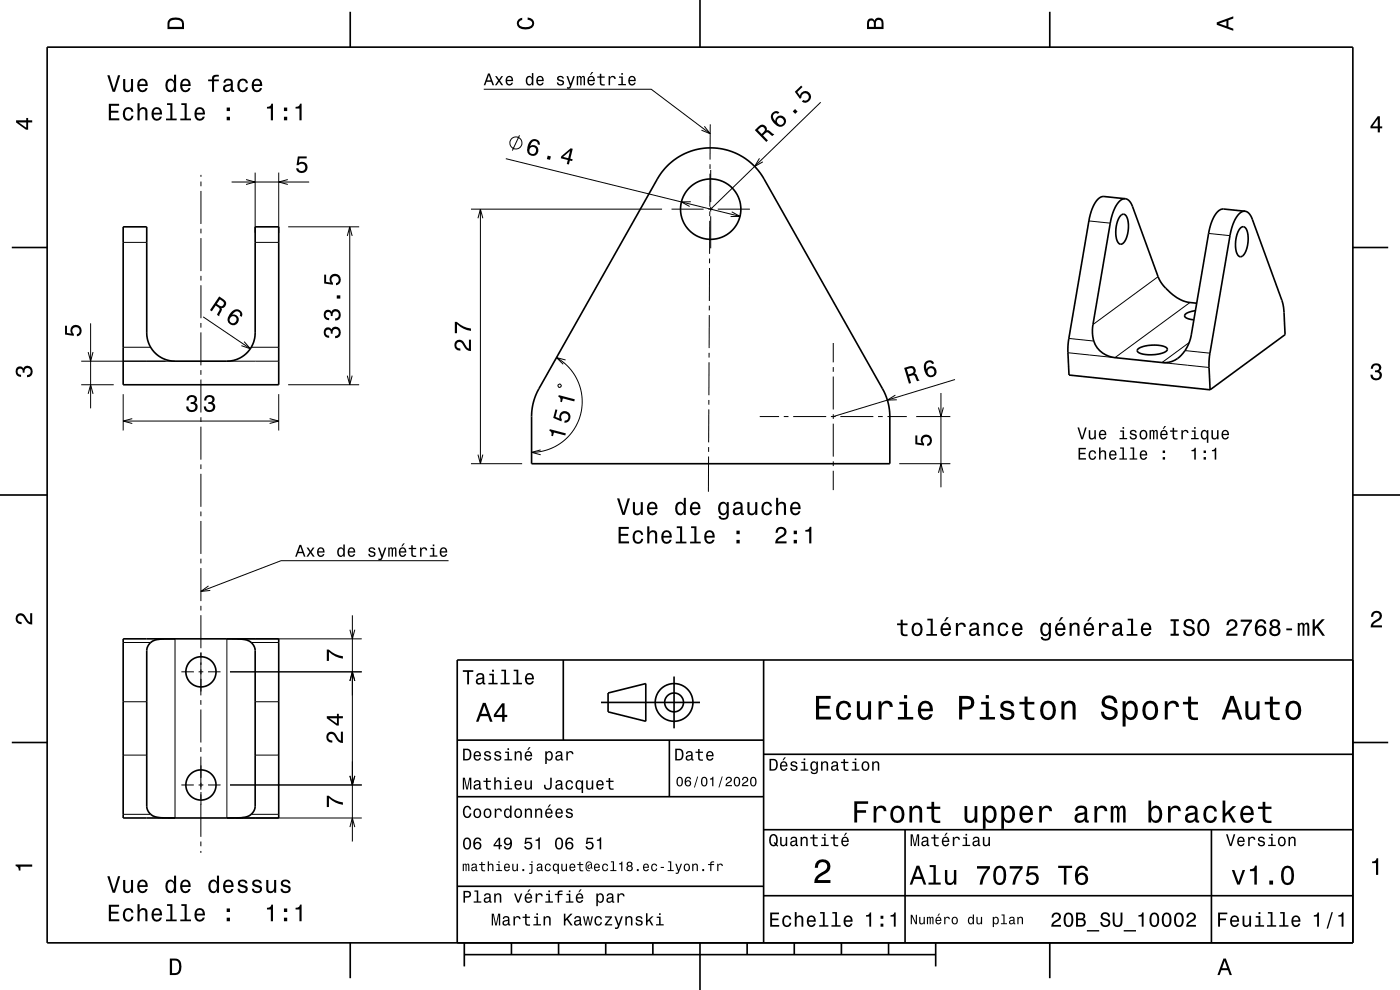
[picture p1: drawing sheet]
<svg xmlns="http://www.w3.org/2000/svg" width="297mm" height="210mm" viewBox="0 0 297 210" stroke-linecap="round" stroke-linejoin="round" font-family="sans-serif">
<g fill="none" stroke="#000" stroke-width=".21">
<path d="M102.6 18.9h35.6l12.5 9.5M42.6 37.1v.4M42.6 38.5v1M49.1 38.6h16.5M52.2 38.1l1.9 .5-1.9 .5M54.1 36.6v12.8M59.1 36.6v12.8M61.1 38.1l-2 .5 2 .5M107.3 33.7l49.7 12.2M110.2 28.7l-1.5 3.2M149.4 26.8l1.3 1.6-1.9-.8M150.6 36.8v7"/>
<path d="M150.6 34.8v1M150.7 26.4l-.1 7.4M150.8 36v6.9M161.1 33.6l-1 1.7 1.7-1M174.1 21.7l-23.3 22.7M26.1 51.4h5M42.6 48.5v1M42.6 50.5v7M42.6 58.5v1M42.6 40.5v7M54.1 51.4h5M61.1 48.1h15.1"/>
<path d="M73.7 50l.5-1.9 .5 1.9M74.2 48.1v33.5M99.9 44.4h40.6M101.4 46.3l.5-1.9 .5 1.9M101.9 44.4v54M142.5 44.4h6.8M146.6 42.8h-2l1.7 1M150.3 44.4h1M150.5 56.8v7M150.5 54.8v1M150.6 46.8l-.1 7M150.6 44.8v1"/>
<path d="M150.8 43.9v1M150.8 45.9v6.8M152.3 44.4h6.8M155.2 44.9l1.8 1h-2M231 46.9l4.5 .4M245.7 58.7l-13.8 10.1M256.4 49.5l4.5 .5M17.2 76.6h19.9M18.7 74.7l.5 1.9 .5-1.9M19.2 68.6v18M26.1 73.7h5.9M42.6 68.5v1"/>
<path d="M42.6 70.5v7M42.6 78.5v1M42.6 60.5v7M43.1 67.2l10 6.8M48.1 76.6h11M51.8 72.5l1.3 1.5-1.9-.7M53.3 73.7h5.8M73.7 79.7l.5 1.9 .5-1.9M118.1 75.9a10.7 10.7 0 0 1 5.1 12 10.7 10.7 0 0 1-10.4 8.1M120 76.4l-1.9-.5 1.4 1.4M150.4 76.8v7M150.4 74.8v1"/>
<path d="M150.5 66.8l-.1 7M150.5 64.8v1M176.8 72.8v4.1M176.8 77.9v1M176.8 79.9v7M226.7 71.8l5.3 .5M251.4 74.4l5.3 .5M252.3 72.7l-5.8 4.2 10 1M252.4 64.2l-15.9 11.7-9.9-1.1M17.2 81.6h6.9M18.7 83.5l.5-1.9 .5 1.9M26.1 83.6v7.7"/>
<path d="M26.1 89.3h33M28.1 88.8l-2 .5 2 .5M42.6 98.5v1M42.6 80.5v7M42.6 88.5v1M42.6 90.5v7M57.2 88.8l1.9 .5-1.9 .5M59.1 83.6v7.7M61.1 81.6h15.1M99.9 98.4h10.9M101.4 96.4l.5 2 .5-2M114.7 95.4l-1.9 .6 1.9 .5"/>
<path d="M118.4 81.6l.5-.1 .1 .5-.5 .1zM150.3 96.8v7.5M150.3 94.8v1M150.4 86.8l-.1 7M150.4 84.8v1M161.2 88.4h4.1M166.3 88.4h1M168.3 88.4h7M176.3 88.4h1M176.8 87.9v1M176.8 89.9v7M176.8 97.9v1"/>
<path d="M176.8 99.9v4.1M178.3 88.4h7M186.3 88.4h1M188.3 88.4h4.1M189.9 83.8l-1.7 1.1 2-.1M190.8 98.4h10.8M194.4 88.4h7.2M199.1 86.4l.5 2 .5-2M199.6 83.4v20M202.6 80.5l-25.8 7.9M42.6 100.5v7M42.6 108.5v1"/>
<path d="M42.6 110.5v7M42.6 118.5v1M95.2 118.9h-35.6l-17 6.6M199.1 100.3l.5-1.9 .5 1.9M26.1 136.3h5.9M37.1 135.5v38M42.6 120.5v7M42.6 128.5v1M42.6 130.5v7M42.6 138.4v2.6M44.2 124.3l-1.6 1.2 2-.2M48.1 135.5v38"/>
<path d="M50.1 135.5h26.7M53.3 136.3h5.8M74.2 133.6l.6 1.9 .5-1.9M74.8 130.5v48M26.1 148.9h5M38.5 142.5h2.6M42.1 142.5h1M42.6 148.5v1M42.6 150.5v7M42.6 158.5v1M42.6 140.5v7M42.6 142v1"/>
<path d="M42.6 144v2.7M44.1 142.5h2.7M48.8 142.5h28M54.1 148.9h5M74.2 144.4l.6-1.9 .5 1.9M26.1 160.2h5M26.1 172.7h5.9M38.5 166.5h2.6M42.1 166.5h1M42.6 170.5v7M42.6 178.5v1M42.6 160.5v7"/>
<path d="M42.6 168.5v1M42.6 162.4v2.6M42.6 166v1M42.6 168v2.7M44.1 166.5h2.7M48.8 166.5h28M50.1 173.5h26.7M53.3 172.7h5.8M54.1 160.2h5M74.2 164.6l.6 1.9 .5-1.9M74.2 175.4l.6-1.9 .5 1.9M42.6 180.5v.4"/>
<circle cx="109.5" cy="30.3" r="1.28"/>
</g>
<g fill="none" stroke="#000" stroke-width=".35">
<path d="M10 10h277v190h-277zM74.3 2.5v7.5M148.5 0v10M222.7 2.5v7.5M141.5 35.2l2-1.6 2.2-1.2 2.3-.7 2.8-.3 2.7 .3 2.4 .7 2.4 1.3 1.9 1.7 1.9 2.6 25.1 44.5a12 12 0 0 1 1.6 5.9v10h-76v-10.2a11.9 11.9 0 0 1 1.5-5.7l25.1-44.5 1-1.5zM2.5 52.5h7.5M26.1 48.1h5v22.5a6 6 0 0 0 6 6h11a6 6 0 0 0 6-6v-22.5h5v33.5h-33zM237.7 45.8a.81 .81 0 0 1 .9-.3 .81 .81 0 0 1 .6 .8 5.9 5.9 0 0 1-1.1 5.4l-.3 .1a1.74 1.74 0 0 1-1.1-2 6.2 6.2 0 0 1 1-4zM238.7 42.2a2.99 2.99 0 0 0-2.4 2.3l-.8 2.8-3.7 22a5.6 5.6 0 0 0 4.2 6.5l10.5 1.1a5.8 5.8 0 0 0 5.5-3.6l.7-2.2 4.1-23.2a4.8 4.8 0 0 1 2.5-3.6l4.8 .5M238.7 42.2a2.14 2.14 0 0 1 1.6 1.7l5.4 14.8 1.1 1.8a9.9 9.9 0 0 0 5.6 3.7l1.5 .1M238.7 42.2l-4.5-.5a3 3 0 0 0-2.4 2.3l-.8 2.7-4.3 25.6-.2 2.2 .3 5.1 29.9 3.1M263.2 48.4a.83 .83 0 0 1 .9-.2 .83 .83 0 0 1 .5 .8 5.8 5.8 0 0 1-1.1 5.3l-.3 .2a1.65 1.65 0 0 1-1.1-1.9 6 6 0 0 1 1.1-4.2z"/>
<path d="M264.1 44.8a2.14 2.14 0 0 1 1.6 1.7l6.4 17.6 .3 1.7 .2 5.2-15.9 11.7M264.1 44.8a3 3 0 0 0-2.4 2.4l-.7 2.6-4.4 25.6-.1 2.2 .2 5.1M287 52.5h7.5M241.4 74a7 7 0 0 1 6.1-.2l.1 .3a2.74 2.74 0 0 1-2.5 1.1 5.1 5.1 0 0 1-3.8-.7zM253.6 65.9a2.52 2.52 0 0 0-2.3 1.1 2.14 2.14 0 0 0 2 .8M0 105h10M287 105h10M26.1 135.5h33v38h-33zM37.1 135.5a11 11 0 0 0-4.7 .5l-1 .9-.3 1.1v33l.3 1a2.61 2.61 0 0 0 1.9 1.3l3.8 .2M48.1 135.5a11 11 0 0 1 4.8 .5l.9 .9 .3 1.1v33l-.2 1a2.6 2.6 0 0 1-1.9 1.3l-3.9 .2M119.5 140v17M162 140v60"/>
<path d="M287 140h-190v60M2.5 157.5h7.5M97 157h65M127.5 149h21M129 147l8-2v8l-8-2zM142 157v12M143 143.5v11M287 157.5h7.5M97 169h65M162 176h125M162 160h125M192 176v24"/>
<path d="M257 176v24M97 188h65M162 190h125M74.3 200v7.5M98.5 202.5h100M98.5 200v5M108.5 200v2.5M118.5 200v2.5M128.5 200v2.5M138.5 200v2.5M148.5 200v10M158.5 200v2.5"/>
<path d="M168.5 200v2.5M178.5 200v2.5M188.5 200v2.5M198.5 200v5M222.7 200v7.5"/>
<circle cx="150.8" cy="44.4" r="6.4"/>
<circle cx="42.6" cy="142.5" r="3.2"/>
<circle cx="143" cy="149" r="2"/>
<circle cx="143" cy="149" r="4"/>
<circle cx="42.6" cy="166.5" r="3.2"/>
</g>
<g fill="#000">
<path d="M22.8 16l1.1 3.5h.5l1.1-3.5h-.5l-.9 2.9-.9-2.9zM26.1 16.8v1.7a.89 .89 0 0 0 .6 1 .89 .89 0 0 0 1.1-.4v.4h.4v-2.7h-.4v1.5a.65 .65 0 0 1-.4 .8 .65 .65 0 0 1-.8-.3v-2zM29.4 17a1.54 1.54 0 0 0 .8 2.6 1.06 1.06 0 0 0 1.1-.9h-.4l-.3 .3-.3 .2a.76 .76 0 0 1-.7-1h1.7a1.17 1.17 0 0 0-.4-1.3 1.17 1.17 0 0 0-1.5 .1zM29.8 17.3a.66 .66 0 0 1 .8-.2 .66 .66 0 0 1 .3 .8h-1.3zM35.4 17a1.58 1.58 0 0 0 .7 2.6l.5-.2 .3-.3v.4h.5v-3.6h-.5v1.3a.9 .9 0 0 0-1.5-.2zM35.7 17.3a.62 .62 0 0 1 .7-.2 .62 .62 0 0 1 .5 .6 1.12 1.12 0 0 1-.7 1.5 1.19 1.19 0 0 1-.5-1.9zM38.5 17a1.54 1.54 0 0 0 .8 2.6 1.05 1.05 0 0 0 1.1-.9h-.4l-.3 .3-.3 .2a.76 .76 0 0 1-.7-1h1.7a1.16 1.16 0 0 0-.4-1.3 1.16 1.16 0 0 0-1.5 .1zM38.9 17.3a.66 .66 0 0 1 .8-.2 .66 .66 0 0 1 .3 .8h-1.3zM44.2 16.9v.3h.8v2.3h.4v-2.3h1v-.3h-1a.5 .5 0 0 1 .6-.7l.4 .1v-.4a1.04 1.04 0 0 0-1.4 .7v.3zM47.7 16.9l-.3 .7h.4a.55 .55 0 0 1 .7-.6 .55 .55 0 0 1 .4 .8h-.2a1 1 0 0 0-1.1 .3 1 1 0 0 0-.2 1 .93 .93 0 0 0 1.6 0l.1 .3 .6 .1v-.4h-.3v-.2v-1.4a1.02 1.02 0 0 0-1.7-.6zM47.9 18.4l1.1-.3a.77 .77 0 0 1-.2 .9 .77 .77 0 0 1-.9 .1l-.2-.4zM50.7 17a1.53 1.53 0 0 0 .8 2.6 1.06 1.06 0 0 0 1.1-1.1h-.4a.67 .67 0 0 1-.7 .7 .67 .67 0 0 1-.7-.6 1.12 1.12 0 0 1 .7-1.5 .6 .6 0 0 1 .7 .6h.4a1.09 1.09 0 0 0-.8-1 1.09 1.09 0 0 0-1.1 .3zM53.7 17a1.54 1.54 0 0 0 .8 2.6 1.05 1.05 0 0 0 1.1-.9h-.5l-.2 .3-.4 .2a.76 .76 0 0 1-.6-1h1.7a1.16 1.16 0 0 0-.5-1.3 1.16 1.16 0 0 0-1.4 .1zM54 17.3a.66 .66 0 0 1 .8-.2 .66 .66 0 0 1 .4 .8h-1.3z" fill-rule="evenodd"/>
<path d="M36 4a2.18 2.18 0 0 0-.5 2.2h3.5v-1.2a1.43 1.43 0 0 0-1.7-1.3zM36.3 4.4a2.15 2.15 0 0 1 2.2 .3l.1 1h-2.6v-1z" fill-rule="evenodd"/>
<path d="M103.5 15.6l-.9 2.5h.4l.2-.8h1l.3 .8h.3l-.9-2.5zM103.7 15.9l.4 1.1h-.8zM105 16.2l.7 .9-.7 1h.4l.5-.8 .5 .8h.4l-.7-1 .6-.9h-.3l-.5 .7-.5-.7zM107.5 16.4a1.04 1.04 0 0 0-.2 1.1 1.04 1.04 0 0 0 1 .6l.5-.6h-.3l-.4 .4a.54 .54 0 0 1-.5-.7h1.2a.83 .83 0 0 0-.3-1 .83 .83 0 0 0-1 .2zM107.7 16.5l.2-.1a.47 .47 0 0 1 .5 .1 .47 .47 0 0 1 .1 .4h-.9zM111.7 16.4a1.07 1.07 0 0 0-.2 1.1 1.07 1.07 0 0 0 .9 .6l.4-.3v.3h.3v-2.6h-.3v.9a.64 .64 0 0 0-1.1 0zM112 16.6a.44 .44 0 0 1 .5-.2 .44 .44 0 0 1 .3 .4 .65 .65 0 0 1 0 .7 .65 .65 0 0 1-.7 .3 .98 .98 0 0 1-.1-1.2zM114 16.4a1.04 1.04 0 0 0-.2 1.1 1.04 1.04 0 0 0 1 .6l.5-.6h-.3l-.4 .4a.54 .54 0 0 1-.5-.7h1.3a.83 .83 0 0 0-.4-1 .83 .83 0 0 0-1 .2zM114.2 16.5l.2-.1a.48 .48 0 0 1 .5 .1 .48 .48 0 0 1 .1 .4h-.9zM118.4 16.2l-.2 .2a.69 .69 0 0 0 .9 .9l.2 .1a.43 .43 0 0 1-.4 .5 .43 .43 0 0 1-.5-.4h-.3a.74 .74 0 0 0 .9 .7 .74 .74 0 0 0 .5-1.1l-.9-.3a.38 .38 0 0 1 .3-.5 .38 .38 0 0 1 .4 .4h.3a.77 .77 0 0 0-1.2-.5zM120.2 16.2l.7 2-.2 .3h-.4v.3a.64 .64 0 0 0 .9-.5l.8-2.1h-.4l-.5 1.5-.6-1.5zM122.4 16.2v1.9h.3v-1.3l.1-.4h.2l.1 .2v1.5h.3v-1.5l.2-.3 .2 .4v1.4h.3v-1.4a.49 .49 0 0 0-.4-.6l-.4 .3-.3-.3-.4 .3v-.2zM125.5 15.3l-.3 .6h.2l.5-.6zM124.8 16.4a1.04 1.04 0 0 0-.2 1.1 1.04 1.04 0 0 0 1.1 .6l.5-.6h-.3l-.5 .4a.54 .54 0 0 1-.5-.7h1.3a.83 .83 0 0 0-.3-1 .83 .83 0 0 0-1.1 .2zM125.1 16.5l.1-.1a.48 .48 0 0 1 .5 .1 .48 .48 0 0 1 .2 .4h-1zM127.2 15.6v.6h-.5v.3h.5l.1 1.3a.75 .75 0 0 0 1 .3v-.2a.49 .49 0 0 1-.7-.3v-1.1h.7v-.3h-.7v-.6zM129.1 16.2v1.9h.3v-1.1a.47 .47 0 0 1 .3-.6 .47 .47 0 0 1 .6 .2v.2h.3a.64 .64 0 0 0-.5-.7 .64 .64 0 0 0-.7 .4v-.3zM131.3 16.2v.3h.5v1.3h-.6v.3h1.6v-.3h-.7v-1.6zM131.8 15.5v.4h.3v-.4zM133.5 16.4a1.04 1.04 0 0 0-.2 1.1 1.04 1.04 0 0 0 1 .6l.5-.6h-.3l-.4 .4a.54 .54 0 0 1-.5-.7h1.3a.83 .83 0 0 0-.4-1 .83 .83 0 0 0-1 .2zM133.7 16.5l.2-.1a.48 .48 0 0 1 .5 .1 .48 .48 0 0 1 .1 .4h-.9z" fill-rule="evenodd"/>
<path d="M109.9 4.2l.9-.4v.4a.7 .7 0 0 0-.7 .5 .7 .7 0 0 0 .3 .8 1.7 1.7 0 0 0 2.5-.5 .9 .9 0 0 0-1-.8v-.5a1.24 1.24 0 0 1 1.4 1.1 1.24 1.24 0 0 1-1 1.4 2.22 2.22 0 0 1-2.5-.7l-.2-.5z" fill-rule="evenodd"/>
<path d="M184.2 4.2l-.3 .7v1.3h3.5v-1.3a.98 .98 0 0 0-.7-1.1 .98 .98 0 0 0-1.2 .6 .84 .84 0 0 0-1.3-.2zM184.5 4.5a.54 .54 0 0 1 .6-.1 .54 .54 0 0 1 .3 .6v.7h-1zM185.9 4.4a.62 .62 0 0 1 .8-.1 .62 .62 0 0 1 .3 .6v.8h-1.2z" fill-rule="evenodd"/>
<path d="M258.1 4.7v.6l3.5 1.2v-.4l-1-.4v-1.4l1-.4v-.4zM258.6 5l1.6-.5v1z" fill-rule="evenodd"/>
<path d="M3.4 25.5v.5l2.1 1.5h.5v-1.5h.8v-.5h-.8v-.5h-.4v.5zM4 26h1.6v1.1z" fill-rule="evenodd"/>
<path d="M23.1 22v3.5h2.2v-.4h-1.7v-1.2h1.5v-.4h-1.5v-1.1h1.7v-.4zM26.4 23.1a1.53 1.53 0 0 0 .8 2.5 1.06 1.06 0 0 0 1.1-1.1h-.4a.67 .67 0 0 1-.6 .7 .67 .67 0 0 1-.7-.6 1.11 1.11 0 0 1 .6-1.5 .6 .6 0 0 1 .7 .6h.4a1.09 1.09 0 0 0-.8-1 1.09 1.09 0 0 0-1.1 .4zM29.2 21.9v3.6h.4v-1.5a.63 .63 0 0 1 .4-.8 .63 .63 0 0 1 .8 .3v2h.5v-1.8a.88 .88 0 0 0-.6-.9 .88 .88 0 0 0-1.1 .4v-1.3zM32.4 23.1a1.54 1.54 0 0 0 .8 2.5 1.06 1.06 0 0 0 1.1-.9h-.4l-.2 .4-.4 .1a.76 .76 0 0 1-.7-.9h1.8a1.16 1.16 0 0 0-.5-1.4 1.16 1.16 0 0 0-1.5 .2zM32.8 23.3a.66 .66 0 0 1 .8-.1 .66 .66 0 0 1 .3 .7h-1.3zM35.4 21.9v.4h.7v2.8h-.9v.4h2.3v-.4h-.9v-3.2zM38.5 21.9v.4h.7v2.8h-.9v.4h2.2v-.4h-.9v-3.2zM41.6 23.1a1.54 1.54 0 0 0 .7 2.5 1.06 1.06 0 0 0 1.1-.9h-.4l-.2 .4-.4 .1a.76 .76 0 0 1-.7-.9h1.8a1.16 1.16 0 0 0-.5-1.4 1.16 1.16 0 0 0-1.4 .2zM41.9 23.3a.66 .66 0 0 1 .8-.1 .66 .66 0 0 1 .3 .7h-1.3zM48.1 24.8v.7h.7v-.7zM48.1 22.8v.8h.7v-.8z" fill-rule="evenodd"/>
<path d="M56.6 22.7v.3h.9v2.5h.4v-3.5h-.3a.77 .77 0 0 1-1 .7zM60.2 24.8v.7h.7v-.7zM60.2 22.8v.8h.7v-.8zM62.7 22.7v.3h.8v2.5h.5v-3.5h-.4a.77 .77 0 0 1-.9 .7z" fill-rule="evenodd"/>
<path d="M63.2 33.2h1.9v.4h-1.6l-.1 .9a1.21 1.21 0 0 1 1.7 .6 1.21 1.21 0 0 1-.8 1.6 1.21 1.21 0 0 1-1.5-1h.5a.79 .79 0 0 0 1 .5 .79 .79 0 0 0 .4-1.1 .79 .79 0 0 0-1.1-.3l-.3 .2h-.4z" fill-rule="evenodd"/>
<path d="M112.6 29.8l-.4 .5a1.75 1.75 0 0 0 .5 2.7 1.15 1.15 0 0 0 1.5-1.2 1.15 1.15 0 0 0-1.7-.8 1.02 1.02 0 0 1 1.1-1.1 .58 .58 0 0 1 .5 .7l.4 .1a1.14 1.14 0 0 0-.6-1.1 1.14 1.14 0 0 0-1.3 .2zM112.2 31.9a.75 .75 0 0 1 1.5 0 .75 .75 0 0 1-1.5 0zM116.2 33l-.2 .7 .7 .2 .2-.7zM119.1 33.1l-.1 .5 1.5 .3-.3 .9 .5 .1 .2-.8 .5 .1 .1-.4-.5-.1 .5-2.1-.4-.1zM119.5 33.3l1.4-1.3-.4 1.6z" fill-rule="evenodd"/>
<path d="M160.1 27.6l2.5 2.5 .3-.3-1-1.1a1.09 1.09 0 0 1 1-.6l1 .8 .3-.4-1.2-.9-.4 .1a.97 .97 0 0 0-.4-1.1 .97 .97 0 0 0-1.2 .2zM160.8 27.6a1.09 1.09 0 0 1 1.1-.7 .6 .6 0 0 1 .4 .6 .6 .6 0 0 1-.3 .5l-.4 .4z" fill-rule="evenodd"/>
<path d="M163.9 23.9a1.57 1.57 0 0 0 .4 2.4 1.26 1.26 0 0 0 1.8 .5 1.26 1.26 0 0 0 .3-1.9 1.11 1.11 0 0 0-1.3-.3 1.11 1.11 0 0 0-.6 1.1 1.03 1.03 0 0 1-.3-1.5 .58 .58 0 0 1 .8 0l.4-.4a.99 .99 0 0 0-1.5 .1zM164.8 25.8a.75 .75 0 0 1 1.5 0 .75 .75 0 0 1-1.5 0zM168.2 23.6l.5 .6 .5-.5-.5-.6zM168.6 19.5l1.1 1.5 .3-.3a.8 .8 0 0 1 .7-1 .8 .8 0 0 1 .8 .9 .8 .8 0 0 1-1.1 .6l-.3 .3a1.21 1.21 0 0 0 1.8-.3 1.21 1.21 0 0 0-.6-1.7 1.21 1.21 0 0 0-1.6 .8l-.6-.8 1.1-1-.2-.3z" fill-rule="evenodd"/>
<path d="M292.3 24.7l-1.6 2.1v.4h1.6v.9h.4v-.9h.5v-.4h-.5v-2.1zM292.3 25.2v1.6h-1.1z" fill-rule="evenodd"/>
<path d="M13.8 69.1h.4v1.5l1 .2a1.21 1.21 0 0 1 .5-1.8 1.21 1.21 0 0 1 1.7 .8 1.21 1.21 0 0 1-1.1 1.5v-.4a.79 .79 0 0 0 .5-1.1 .79 .79 0 0 0-1.1-.4 .79 .79 0 0 0-.3 1.2l.3 .2v.4l-1.9-.2z" fill-rule="evenodd"/>
<path d="M46.5 62.9l-2 2.9 .4 .2 .9-1.2a.85 .85 0 0 1 .7 1.2l-.5 .8 .5 .3 .6-1.4-.1-.3a.97 .97 0 0 0 .9-.8 .97 .97 0 0 0-.4-1.1zM46.7 63.5a1.09 1.09 0 0 1 .8 .9 .6 .6 0 0 1-.4 .5 .6 .6 0 0 1-.7-.1l-.4-.3z" fill-rule="evenodd"/>
<path d="M49.2 66a1.75 1.75 0 0 0-.4 2.8 1.15 1.15 0 0 0 1.8-.7 1.15 1.15 0 0 0-1.3-1.4 1.03 1.03 0 0 1 1.4-.6 .58 .58 0 0 1 .2 .9l.4 .2a1.18 1.18 0 0 0-.5-1.5 1.18 1.18 0 0 0-1.6 .3zM48.7 67.8a.75 .75 0 0 1 1.5 0 .75 .75 0 0 1-1.5 0z" fill-rule="evenodd"/>
<path d="M68.9 69.7a1.17 1.17 0 0 0-.2 1.3 1.17 1.17 0 0 0 1.1 .7v-.5a.62 .62 0 0 1-.7-.3 .62 .62 0 0 1 .2-.8 .62 .62 0 0 1 .8 .2l.1 .5h.4a.72 .72 0 0 1 .4-1 .72 .72 0 0 1 .9 .5 .72 .72 0 0 1-.5 .9l-.3 .1v.4a1.18 1.18 0 0 0 1.2-1.5 1.18 1.18 0 0 0-1.8-.6l-.2 .3a.86 .86 0 0 0-1.4-.2zM68.9 66a1.17 1.17 0 0 0-.2 1.3 1.17 1.17 0 0 0 1.1 .6v-.4a.62 .62 0 0 1-.7-.4 .62 .62 0 0 1 .2-.8 .62 .62 0 0 1 .8 .3l.1 .4h.4a.72 .72 0 0 1 .4-.9 .72 .72 0 0 1 .9 .5 .72 .72 0 0 1-.5 .9h-.3v.5a1.18 1.18 0 0 0 1.2-1.5 1.18 1.18 0 0 0-1.8-.6l-.2 .2a.86 .86 0 0 0-1.4-.1zM71.4 62.6v.7h.8v-.7zM68.8 58.3v1.8l1.8 .3v-.4a.8 .8 0 0 1-.2-1.2 .8 .8 0 0 1 1.2 0 .8 .8 0 0 1-.3 1.2v.5a1.21 1.21 0 0 0 1-1.5 1.21 1.21 0 0 0-1.6-.8 1.21 1.21 0 0 0-.6 1.7l-.9-.1v-1.5z" fill-rule="evenodd"/>
<path d="M96.7 72.4a1.19 1.19 0 0 0-.2 1.3 1.19 1.19 0 0 0 1.2 .7v-.5a.7 .7 0 0 1-.9-.5 .7 .7 0 0 1 .5-.8 .7 .7 0 0 1 .9 .5 1.8 1.8 0 0 0 1.7 1.4v-2.4h-.4v1.9a2.22 2.22 0 0 1-1.2-1.5 1.1 1.1 0 0 0-1.6-.1zM96.5 68.3v2.4h.5v-1.9a5.2 5.2 0 0 0 2.9 1.4v-.5a5.3 5.3 0 0 1-3-1.4z" fill-rule="evenodd"/>
<path d="M196.3 76.8a2.23 2.23 0 0 0 1 3.2 1.16 1.16 0 0 0 1.3-.7 1.16 1.16 0 0 0-.6-1.5 1.16 1.16 0 0 0-1.5 .5 1.03 1.03 0 0 1 .5-1.4 .58 .58 0 0 1 .7 .3l.5-.1a1.1 1.1 0 0 0-1.9-.3zM196.7 78.9a.75 .75 0 0 1 1.5 0 .75 .75 0 0 1-1.5 0z" fill-rule="evenodd"/>
<path d="M291.1 77.4a1.08 1.08 0 0 1 1.4-.2 1.08 1.08 0 0 1 .4 1.2l-.3 .3a1.06 1.06 0 0 1 .5 1.3 1.06 1.06 0 0 1-1.2 .7 1.1 1.1 0 0 1-1.2-1.2h.5a.71 .71 0 0 0 1 .8 .71 .71 0 0 0 .1-1.3h-.6v-.4a.61 .61 0 0 0 .8-.3 .61 .61 0 0 0-.2-.8 .61 .61 0 0 0-.9 .2l-.1 .5h-.5z" fill-rule="evenodd"/>
<path d="M3.6 78a.86 .86 0 0 1 1.4 .2 1.06 1.06 0 0 1 1.2-.6 1.06 1.06 0 0 1 .7 1.2 1.1 1.1 0 0 1-1.2 1.2v-.4a.71 .71 0 0 0 .8-1 .71 .71 0 0 0-1.3-.1v.6h-.4a.61 .61 0 0 0-.3-.8 .61 .61 0 0 0-.8 .2 .61 .61 0 0 0 .2 .8l.6 .2v.4a1.15 1.15 0 0 1-1.2-.6 1.15 1.15 0 0 1 .3-1.3z" fill-rule="evenodd"/>
<path d="M39.9 84.1l-.3 .9h.4a.62 .62 0 0 1 .4-.8 .62 .62 0 0 1 .7 .3 .62 .62 0 0 1-.2 .8h-.4v.4a.72 .72 0 0 1 .9 .4 .72 .72 0 0 1-.5 1 .72 .72 0 0 1-.9-.5v-.4h-.5a1.18 1.18 0 0 0 1.5 1.2 1.18 1.18 0 0 0 .6-1.8l-.2-.2a.91 .91 0 0 0 .3-1.1 .91 .91 0 0 0-1-.5zM43.6 84.1l-.3 .9h.5a.62 .62 0 0 1 .3-.8 .62 .62 0 0 1 .8 .3 .62 .62 0 0 1-.2 .8h-.5v.4a.72 .72 0 0 1 .9 .4 .72 .72 0 0 1-.5 1 .72 .72 0 0 1-.9-.5v-.4h-.5a1.18 1.18 0 0 0 1.5 1.2 1.18 1.18 0 0 0 .6-1.8l-.2-.2a.91 .91 0 0 0 .4-1.1 .91 .91 0 0 0-1.1-.5z" fill-rule="evenodd"/>
<path d="M116.6 91l-.1 .4a.77 .77 0 0 1 .5 1l.3 .1 .2-.8 2.4 .7 .1-.5zM117.8 86.8l-.4 1.8 1.7 .8 .1-.4a.8 .8 0 0 1 .1-1.3 .8 .8 0 0 1 1.2 .4 .8 .8 0 0 1-.7 1.1l-.1 .5a1.21 1.21 0 0 0 1.4-1.2 1.21 1.21 0 0 0-1.4-1.2 1.21 1.21 0 0 0-1 1.5l-.9-.4 .4-1.5zM118.5 83.8l-.1 .3a.77 .77 0 0 1 .5 1.1l.3 .1 .2-.8 2.4 .6 .1-.4z" fill-rule="evenodd"/>
<path d="M191.8 78l1 3.4 .5-.1-.5-1.5a1.09 1.09 0 0 1 1.2-.1l.6 1.2 .5-.2-.7-1.3-.4-.2a.97 .97 0 0 0 .1-1.2 .97 .97 0 0 0-1.2-.3zM192.4 78.3a1.08 1.08 0 0 1 1.2-.1 .6 .6 0 0 1 .2 .7 .6 .6 0 0 1-.6 .4l-.5 .1z" fill-rule="evenodd"/>
<path d="M194.2 92.4h.4v1.5l.9 .1a1.21 1.21 0 0 1 .6-1.7 1.21 1.21 0 0 1 1.6 .8 1.21 1.21 0 0 1-1 1.5v-.5a.79 .79 0 0 0 .5-1 .79 .79 0 0 0-1.1-.4 .79 .79 0 0 0-.3 1.1l.2 .3v.4l-1.8-.3z" fill-rule="evenodd"/>
<path d="M228.8 95v2.5h1.6v-.3h-1.3v-.8h1.2v-.3h-1.2v-.8h1.3v-.3zM231.1 95.8a1.04 1.04 0 0 0-.1 1.2 1.04 1.04 0 0 0 1.1 .5l.4-.4v-.3h-.3l-.3 .5a.72 .72 0 0 1-.7-.8 .72 .72 0 0 1 .7-.7l.3 .4h.3a.78 .78 0 0 0-.5-.7 .78 .78 0 0 0-.9 .3zM233.2 94.9v2.6h.3v-1.1a.45 .45 0 0 1 .3-.6 .45 .45 0 0 1 .5 .3v1.4h.4v-1.3a.63 .63 0 0 0-.5-.7 .63 .63 0 0 0-.7 .3v-.9zM235.5 95.8a1.04 1.04 0 0 0-.2 1.1 1.04 1.04 0 0 0 1 .6l.5-.6h-.3l-.4 .4a.54 .54 0 0 1-.5-.7h1.3a.83 .83 0 0 0-.4-1 .83 .83 0 0 0-1 .2zM235.7 95.9l.2-.1a.48 .48 0 0 1 .5 .1 .48 .48 0 0 1 .1 .5h-.9zM237.6 94.9v.3h.5v2h-.6v.3h1.6v-.3h-.7v-2.3zM239.8 94.9v.3h.5v2h-.7v.3h1.7v-.3h-.7v-2.3zM242 95.8a1.04 1.04 0 0 0-.2 1.1 1.04 1.04 0 0 0 1 .6l.5-.6h-.3l-.4 .4a.54 .54 0 0 1-.5-.7h1.3a.83 .83 0 0 0-.4-1 .83 .83 0 0 0-1 .2zM242.2 95.9l.2-.1a.48 .48 0 0 1 .5 .1 .48 .48 0 0 1 .1 .5h-.9zM246.7 97v.5h.5v-.5zM246.7 95.6v.5h.5v-.5z" fill-rule="evenodd"/>
<path d="M228.6 90.7l.8 2.5h.3l.8-2.5h-.3l-.6 2.1-.7-2.1zM231 91.2v1.3a.63 .63 0 0 0 .4 .7 .63 .63 0 0 0 .8-.3v.3h.3v-2h-.3v1.2a.46 .46 0 0 1-.3 .5 .46 .46 0 0 1-.6-.2v-1.5zM233.3 91.5a1.04 1.04 0 0 0-.2 1.1 1.04 1.04 0 0 0 1.1 .6l.5-.6h-.3l-.5 .4a.54 .54 0 0 1-.5-.7h1.3a.83 .83 0 0 0-.3-1 .83 .83 0 0 0-1.1 .2zM233.6 91.6l.1-.1a.47 .47 0 0 1 .5 .1 .47 .47 0 0 1 .2 .4h-1zM237.6 91.3v.3h.5v1.3h-.6v.3h1.6v-.3h-.6v-1.6zM238.1 90.6v.4h.4v-.4zM239.9 91.3l-.2 .2a.68 .68 0 0 0 .9 .9l.2 .1a.43 .43 0 0 1-.4 .5 .43 .43 0 0 1-.5-.4h-.3a.74 .74 0 0 0 1 .7 .74 .74 0 0 0 .4-1.1l-.9-.3a.38 .38 0 0 1 .3-.5 .38 .38 0 0 1 .4 .4h.3a.78 .78 0 0 0-1.2-.5zM242 91.5a1.04 1.04 0 0 0-.2 1.2 1.04 1.04 0 0 0 1.1 .5 1.04 1.04 0 0 0 .5-1.3 1.04 1.04 0 0 0-1.2-.7zM242.2 91.7a.48 .48 0 0 1 .5-.2 .48 .48 0 0 1 .4 .4 .66 .66 0 0 1 0 .7 .66 .66 0 0 1-.7 .3 .97 .97 0 0 1-.2-1.2zM243.9 91.2v2h.3v-1.5l.1-.2h.2l.1 .2v1.5h.3v-1.5l.2-.3 .2 .4v1.4h.3v-1.4a.49 .49 0 0 0-.4-.6l-.3 .3-.4-.3-.3 .3v-.3zM247 90.4l-.3 .6h.2l.5-.6zM246.3 91.5a1.04 1.04 0 0 0-.2 1.1 1.04 1.04 0 0 0 1.1 .6l.5-.6h-.3l-.5 .4a.54 .54 0 0 1-.5-.7h1.3a.83 .83 0 0 0-.3-1 .83 .83 0 0 0-1.1 .2zM246.6 91.6l.1-.1a.48 .48 0 0 1 .5 .1 .48 .48 0 0 1 .2 .4h-1zM248.8 90.7v.6h-.6v.3h.6v1.3a.75 .75 0 0 0 1 .3v-.2l-.7-.1v-.4v-.9h.7v-.3h-.7v-.6zM250.6 91.2v2h.3v-1.1a.47 .47 0 0 1 .3-.6 .47 .47 0 0 1 .6 .2v.1h.3a.64 .64 0 0 0-.5-.6 .64 .64 0 0 0-.7 .4v-.4zM252.8 91.3v.3h.5v1.3h-.6v.3h1.6v-.3h-.7v-1.6zM253.3 90.6v.4h.4v-.4zM254.9 91.5a1.07 1.07 0 0 0-.2 1.1 1.07 1.07 0 0 0 .9 .6l.4-.3v1h.3v-2.7h-.3v.3l-.2-.2a.65 .65 0 0 0-.9 .2zM255.2 91.7a.44 .44 0 0 1 .5-.2 .44 .44 0 0 1 .3 .4v.3a.59 .59 0 0 1-.5 .8 .85 .85 0 0 1-.3-1.3zM257 91.2v1.3a.63 .63 0 0 0 .4 .7 .63 .63 0 0 0 .8-.3v.3h.3v-2h-.3v1.2a.46 .46 0 0 1-.3 .5 .46 .46 0 0 1-.6-.2v-1.5zM259.3 91.5a1.04 1.04 0 0 0-.1 1.1 1.04 1.04 0 0 0 1 .6l.5-.6h-.3l-.4 .4a.54 .54 0 0 1-.5-.7h1.2a.83 .83 0 0 0-.3-1 .83 .83 0 0 0-1.1 .2zM259.6 91.6l.1-.1a.48 .48 0 0 1 .5 .1 .48 .48 0 0 1 .2 .4h-.9z" fill-rule="evenodd"/>
<path d="M252.8 95.5v.2h.6v1.8h.3v-2.5h-.3a.55 .55 0 0 1-.6 .5zM255.3 97v.5h.5v-.5zM255.3 95.6v.5h.5v-.5zM257.1 95.5v.2h.6v1.8h.3v-2.5h-.2a.55 .55 0 0 1-.7 .5z" fill-rule="evenodd"/>
<path d="M63.5 115.6l-.9 2.5h.3l.3-.8h1l.3 .8h.3l-.9-2.5zM63.7 115.9l.4 1.1h-.8zM65 116.1l.7 1-.7 1h.4l.5-.8 .5 .8h.4l-.7-1 .6-1h-.3l-.5 .8-.5-.8zM67.5 116.4a1.04 1.04 0 0 0-.2 1.1 1.04 1.04 0 0 0 1 .6l.5-.6h-.3a.49 .49 0 0 1-.6 .3 .49 .49 0 0 1-.3-.6h1.3a.83 .83 0 0 0-.4-1 .83 .83 0 0 0-1 .2zM67.7 116.5l.2-.1a.48 .48 0 0 1 .5 .1 .48 .48 0 0 1 .1 .4h-.9zM71.7 116.4a1.06 1.06 0 0 0-.2 1.1 1.06 1.06 0 0 0 .9 .6l.4-.3v.3h.3v-2.6h-.3v.9a.63 .63 0 0 0-1.1 0zM72 116.6a.44 .44 0 0 1 .5-.2 .44 .44 0 0 1 .3 .4 .65 .65 0 0 1 0 .7 .65 .65 0 0 1-.7 .3 .98 .98 0 0 1-.1-1.2zM74 116.4a1.04 1.04 0 0 0-.2 1.1 1.04 1.04 0 0 0 1 .6l.5-.6h-.3l-.4 .4a.54 .54 0 0 1-.5-.7h1.3a.83 .83 0 0 0-.4-1 .83 .83 0 0 0-1 .2zM74.2 116.5l.2-.1a.48 .48 0 0 1 .5 .1 .48 .48 0 0 1 .1 .4h-.9zM78.4 116.2l-.2 .2a.69 .69 0 0 0 .9 .9l.2 .1a.43 .43 0 0 1-.4 .5 .43 .43 0 0 1-.5-.4h-.3a.74 .74 0 0 0 .9 .7 .74 .74 0 0 0 .5-1.1l-.9-.3a.38 .38 0 0 1 .3-.5 .38 .38 0 0 1 .4 .4h.3a.78 .78 0 0 0-1.2-.5zM80.2 116.1l.7 2.1-.2 .3h-.4v.3a.63 .63 0 0 0 .9-.5l.8-2.2h-.4l-.5 1.6-.6-1.6zM82.4 116.1v2h.3v-1.3l.1-.4h.2l.1 .2v1.5h.3v-1.5l.2-.3 .2 .4v1.4h.3v-1.4a.49 .49 0 0 0-.4-.6l-.4 .3-.3-.3-.4 .3v-.3zM85.5 115.3l-.4 .6h.3l.5-.6zM84.8 116.4a1.04 1.04 0 0 0-.2 1.1 1.04 1.04 0 0 0 1.1 .6l.5-.6h-.3l-.5 .4a.54 .54 0 0 1-.5-.7h1.3a.83 .83 0 0 0-.4-1 .83 .83 0 0 0-1 .2zM85.1 116.5l.1-.1a.48 .48 0 0 1 .5 .1 .48 .48 0 0 1 .2 .4h-1zM87.2 115.7v.5h-.5v.3h.5l.1 1.3a.74 .74 0 0 0 1 .3v-.2a.49 .49 0 0 1-.7-.3v-1.1h.7v-.3h-.7v-.5zM89.1 116.1v2h.3v-1.1a.47 .47 0 0 1 .3-.6 .47 .47 0 0 1 .6 .2v.2h.3a.64 .64 0 0 0-.5-.7 .64 .64 0 0 0-.7 .4v-.4zM91.3 116.2v.3h.5v1.3h-.6v.3h1.6v-.3h-.7v-1.6zM91.8 115.5v.4h.3v-.4zM93.5 116.4a1.04 1.04 0 0 0-.2 1.1 1.04 1.04 0 0 0 1 .6l.5-.6h-.3l-.4 .4a.54 .54 0 0 1-.5-.7h1.3a.83 .83 0 0 0-.4-1 .83 .83 0 0 0-1 .2zM93.7 116.5l.2-.1a.47 .47 0 0 1 .5 .1 .47 .47 0 0 1 .1 .4h-.9z" fill-rule="evenodd"/>
<path d="M131.2 111.8v3.5h2.2v-.5h-1.7v-1.1h1.6v-.5h-1.6v-1h1.7v-.4zM134.5 112.8a1.53 1.53 0 0 0 .8 2.6 1.06 1.06 0 0 0 1.1-1.1h-.4a.67 .67 0 0 1-.6 .7 .67 .67 0 0 1-.7-.6 1.11 1.11 0 0 1 .7-1.5 .6 .6 0 0 1 .6 .6h.4a1.09 1.09 0 0 0-.7-1 1.09 1.09 0 0 0-1.2 .3zM137.3 111.6v3.7h.5v-1.6a.63 .63 0 0 1 .4-.8 .63 .63 0 0 1 .7 .4l.1 2h.4v-1.8a.88 .88 0 0 0-.6-1 .88 .88 0 0 0-1 .5v-1.4zM140.6 112.8a1.54 1.54 0 0 0 .8 2.6 1.05 1.05 0 0 0 1.1-.9h-.5l-.2 .3-.4 .2a.76 .76 0 0 1-.7-1h1.8a1.16 1.16 0 0 0-.5-1.3 1.16 1.16 0 0 0-1.4 .1zM140.9 113.1a.66 .66 0 0 1 .8-.2 .66 .66 0 0 1 .4 .8h-1.4zM143.6 111.6v.4h.7v2.9h-.9v.4h2.2v-.4h-.9v-3.3zM146.6 111.6v.4h.7v2.9h-.9v.4h2.3v-.4h-.9v-3.3zM149.7 112.8a1.55 1.55 0 0 0 .8 2.6 1.06 1.06 0 0 0 1.1-.9h-.5l-.2 .3-.4 .2a.76 .76 0 0 1-.7-1h1.8a1.17 1.17 0 0 0-.5-1.3 1.17 1.17 0 0 0-1.4 .1zM150 113.1a.66 .66 0 0 1 .8-.2 .66 .66 0 0 1 .4 .8h-1.4zM156.2 114.5v.8h.7v-.8zM156.2 112.6v.7h.7v-.7z" fill-rule="evenodd"/>
<path d="M130.9 105.7l1.1 3.5h.5l1.1-3.5h-.4l-.9 3-.9-3zM134.3 106.5v1.8a.89 .89 0 0 0 .6 1 .89 .89 0 0 0 1-.5v.4h.5v-2.7h-.5v1.6a.65 .65 0 0 1-.4 .8 .65 .65 0 0 1-.8-.4v-2zM137.5 106.8a1.54 1.54 0 0 0 .8 2.5 1.06 1.06 0 0 0 1.1-.9h-.4l-.2 .4-.4 .1a.76 .76 0 0 1-.7-.9h1.8a1.17 1.17 0 0 0-.5-1.4 1.17 1.17 0 0 0-1.5 .2zM137.9 107a.66 .66 0 0 1 .8-.1 .66 .66 0 0 1 .3 .7h-1.3zM143.5 106.8a1.58 1.58 0 0 0 .8 2.5l.4-.1 .4-.4v.4h.4v-3.6h-.4v1.3a.9 .9 0 0 0-1.6-.1zM143.9 107.1a.62 .62 0 0 1 .6-.3 .62 .62 0 0 1 .5 .6 1.12 1.12 0 0 1-.6 1.5 1.19 1.19 0 0 1-.5-1.8zM146.7 106.8a1.54 1.54 0 0 0 .8 2.5 1.06 1.06 0 0 0 1-.9h-.4l-.2 .4-.4 .1a.76 .76 0 0 1-.7-.9h1.8a1.16 1.16 0 0 0-.5-1.4 1.16 1.16 0 0 0-1.4 .2zM147 107a.66 .66 0 0 1 .8-.1 .66 .66 0 0 1 .3 .7h-1.3zM152.6 106.8a1.58 1.58 0 0 0 .8 2.5l.4-.1 .4-.4a.73 .73 0 0 1-.3 1 .73 .73 0 0 1-1-.3h-.5a1.1 1.1 0 0 0 1.3 .8 1.1 1.1 0 0 0 .9-1.2v-2.6h-.4v.5l-.4-.4a.9 .9 0 0 0-1.2 .2zM153 107.1a.63 .63 0 0 1 .7-.3 .63 .63 0 0 1 .4 .6 1.11 1.11 0 0 1-.6 1.5 1.19 1.19 0 0 1-.5-1.8zM155.8 106.7l-.2 .6h.4a.55 .55 0 0 1 .6-.5 .55 .55 0 0 1 .4 .7l-.2 .1a1 1 0 0 0-1 .2 1 1 0 0 0-.3 1 .93 .93 0 0 0 1.6 .1l.1 .3h.6v-.3l-.2-.1-.1-.2v-1.4a1.01 1.01 0 0 0-.6-.8 1.01 1.01 0 0 0-1.1 .3zM156 108.2l1.1-.4a.77 .77 0 0 1-.2 .9 .77 .77 0 0 1-.9 .1l-.1-.3zM158.6 106.5v1.8a.89 .89 0 0 0 .6 1 .89 .89 0 0 0 1-.5v.4h.5v-2.7h-.5v1.6a.65 .65 0 0 1-.4 .7 .65 .65 0 0 1-.8-.3v-2zM161.8 106.8a1.53 1.53 0 0 0 .9 2.5 1.07 1.07 0 0 0 1.1-1h-.4a.67 .67 0 0 1-.7 .6 .67 .67 0 0 1-.7-.6 1.11 1.11 0 0 1 .7-1.5 .6 .6 0 0 1 .6 .6h.5a1.09 1.09 0 0 0-.8-1 1.09 1.09 0 0 0-1.2 .4zM164.6 105.6v3.6h.5v-1.5a.63 .63 0 0 1 .5-.9 .63 .63 0 0 1 .7 .7v1.7h.4v-1.8a.88 .88 0 0 0-.6-.9 .88 .88 0 0 0-1 .4v-1.3zM167.9 106.8a1.54 1.54 0 0 0 .8 2.5 1.06 1.06 0 0 0 1.1-.9h-.4l-.3 .4-.3 .1a.76 .76 0 0 1-.7-.9h1.7a1.17 1.17 0 0 0-.4-1.4 1.17 1.17 0 0 0-1.5 .2zM168.3 107a.66 .66 0 0 1 .8-.1 .66 .66 0 0 1 .3 .7h-1.3z" fill-rule="evenodd"/>
<path d="M164.9 112.1l-.4 .9h.5a.71 .71 0 0 1 .5-.8 .71 .71 0 0 1 .9 .5 .71 .71 0 0 1-.5 .8 1.8 1.8 0 0 0-1.4 1.8h2.4v-.5h-1.9a2.2 2.2 0 0 1 1.4-1.1 1.13 1.13 0 0 0 .1-1.7 1.13 1.13 0 0 0-1.6 .1zM168.4 114.5v.8h.7v-.8zM168.4 112.6v.7h.7v-.7zM170.9 112.4v.4h.8v2.5h.4v-3.6h-.3a.77 .77 0 0 1-.9 .7z" fill-rule="evenodd"/>
<path d="M3.6 130.4a1.22 1.22 0 0 1 2 .7l.4 .6 .4 .3v-1.9h.4v2.4a1.8 1.8 0 0 1-1.7-1.4 .71 .71 0 0 0-.9-.5 .71 .71 0 0 0-.5 .8 .71 .71 0 0 0 .9 .5v.5a1.18 1.18 0 0 1-1.2-.7 1.18 1.18 0 0 1 .2-1.3z" fill-rule="evenodd"/>
<path d="M69.3 137.8h.4a5.3 5.3 0 0 0 3 1.4v.5a5.2 5.2 0 0 1-2.9-1.4v1.9h-.5z" fill-rule="evenodd"/>
<path d="M191.1 131.4v.8h-.8v.4h.8v1.8a1.04 1.04 0 0 0 1.4 .5v-.4a.68 .68 0 0 1-1-.3v-1.6h1v-.4h-1v-.8zM193.7 132.4a1.53 1.53 0 0 0 .9 2.6 1.48 1.48 0 0 0 1.1-1.5 1.48 1.48 0 0 0-1.1-1.4l-.5 .1zM194 132.7a.67 .67 0 0 1 .7-.2 .67 .67 0 0 1 .5 .5 1.11 1.11 0 0 1-.6 1.6 1.17 1.17 0 0 1-.6-1.9zM196.7 131.2v.4h.7v2.9h-.9v.4h2.3v-.4h-.9v-3.3zM200.8 130.9l-.5 .9h.3l.7-.9zM199.8 132.4a1.54 1.54 0 0 0 .8 2.6 1.07 1.07 0 0 0 1.1-.9h-.4l-.3 .3-.3 .2a.76 .76 0 0 1-.7-1h1.7a1.17 1.17 0 0 0-.4-1.3 1.17 1.17 0 0 0-1.5 .1zM200.2 132.7a.66 .66 0 0 1 .8-.2 .66 .66 0 0 1 .3 .8h-1.3zM202.8 132.2v2.7h.4v-1.6a.66 .66 0 0 1 .4-.8 .66 .66 0 0 1 .8 .3l.1 .2h.4a.89 .89 0 0 0-.7-.9 .89 .89 0 0 0-1 .5v-.4zM205.9 132.3l-.2 .6h.4a.55 .55 0 0 1 .7-.5 .55 .55 0 0 1 .3 .8h-.2a1 1 0 0 0-1 .2 1 1 0 0 0-.3 1.1 .93 .93 0 0 0 1.7 0l.1 .3 .5 .1v-.4h-.2v-1.6a1.02 1.02 0 0 0-.7-.8 1.02 1.02 0 0 0-1.1 .2zM206.1 133.8l1.1-.3a.77 .77 0 0 1-.2 .9 .77 .77 0 0 1-.9 0l-.1-.3zM208.7 132.2v2.7h.4v-1.6a.63 .63 0 0 1 .6-.9 .63 .63 0 0 1 .7 .8v1.7h.4v-1.8a.89 .89 0 0 0-.6-1 .89 .89 0 0 0-1.1 .5v-.4zM212 132.4a1.53 1.53 0 0 0 .8 2.6 1.07 1.07 0 0 0 1.1-1.1h-.4a.67 .67 0 0 1-.7 .7 .67 .67 0 0 1-.7-.6 1.11 1.11 0 0 1 .7-1.6 .59 .59 0 0 1 .7 .6h.4a1.09 1.09 0 0 0-.8-.9 1.09 1.09 0 0 0-1.1 .3zM215 132.4a1.54 1.54 0 0 0 .8 2.6 1.07 1.07 0 0 0 1.1-.9h-.5l-.2 .3-.4 .2a.76 .76 0 0 1-.6-1h1.7a1.17 1.17 0 0 0-.5-1.3 1.17 1.17 0 0 0-1.4 .1zM215.3 132.7a.66 .66 0 0 1 .8-.2 .66 .66 0 0 1 .4 .8h-1.3zM221 132.4a1.58 1.58 0 0 0 .7 2.6l.5-.2 .3-.4a.73 .73 0 0 1-.3 1 .73 .73 0 0 1-1-.3h-.4a1.1 1.1 0 0 0 1.2 .8 1.1 1.1 0 0 0 .9-1.2v-2.5h-.4v.4l-.3-.4a.91 .91 0 0 0-1.2 .2zM221.3 132.7a.63 .63 0 0 1 .7-.2 .63 .63 0 0 1 .5 .6 1.11 1.11 0 0 1-.7 1.5 1.19 1.19 0 0 1-.5-1.9zM225.1 130.9l-.5 .9h.3l.7-.9zM224.1 132.4a1.54 1.54 0 0 0 .8 2.6 1.07 1.07 0 0 0 1.1-.9h-.5l-.2 .3-.3 .2a.76 .76 0 0 1-.7-1h1.7a1.17 1.17 0 0 0-.5-1.3 1.17 1.17 0 0 0-1.4 .1zM224.5 132.7a.66 .66 0 0 1 .7-.2 .66 .66 0 0 1 .4 .8h-1.3zM226.9 132.2v2.7h.5v-1.6a.63 .63 0 0 1 .3-.8 .63 .63 0 0 1 .8 .4l.1 2h.4v-1.8a.89 .89 0 0 0-.6-1 .89 .89 0 0 0-1.1 .5v-.4zM231.1 130.9l-.5 .9h.3l.7-.9zM230.2 132.4a1.55 1.55 0 0 0 .8 2.6 1.07 1.07 0 0 0 1.1-.9h-.5l-.2 .3-.4 .2a.76 .76 0 0 1-.7-1h1.8a1.17 1.17 0 0 0-.5-1.3 1.17 1.17 0 0 0-1.4 .1zM230.5 132.7a.66 .66 0 0 1 .8-.2 .66 .66 0 0 1 .3 .8h-1.3zM233.1 132.2v2.7h.5v-1.6a.66 .66 0 0 1 .3-.8 .66 .66 0 0 1 .9 .3v.2h.5a.89 .89 0 0 0-.7-.9 .89 .89 0 0 0-1.1 .5v-.4zM236.3 132.3l-.3 .6h.4a.55 .55 0 0 1 .7-.5 .55 .55 0 0 1 .4 .8h-.2a1 1 0 0 0-1.1 .2 1 1 0 0 0-.2 1.1 .93 .93 0 0 0 1.6 0l.1 .3 .6 .1v-.4h-.3v-1.6a1.02 1.02 0 0 0-.7-.8 1.02 1.02 0 0 0-1 .2zM236.5 133.8l1.1-.3a.77 .77 0 0 1-.2 .9 .77 .77 0 0 1-.9 0l-.1-.3zM239.2 131.2v.4h.7v2.9h-.9v.4h2.3v-.4h-.9v-3.3zM242.3 132.4a1.54 1.54 0 0 0 .8 2.6 1.06 1.06 0 0 0 1.1-.9h-.4l-.3 .3-.3 .2a.76 .76 0 0 1-.7-1h1.7a1.16 1.16 0 0 0-.4-1.3 1.16 1.16 0 0 0-1.5 .1zM242.7 132.7a.66 .66 0 0 1 .8-.2 .66 .66 0 0 1 .3 .8h-1.3zM248.3 131.4v.4h.7v2.6h-.7v.5h1.8v-.5h-.7v-2.6h.7v-.4zM251.4 131.6a.96 .96 0 0 0-.3 1 .96 .96 0 0 0 1 .6 .77 .77 0 0 1 .9 1 .83 .83 0 0 1-1 .3 .83 .83 0 0 1-.6-.8h-.4a1.21 1.21 0 0 0 1.5 1.3 1.21 1.21 0 0 0 .7-1.8l-.8-.3a.71 .71 0 0 1-.8-.7 .7 .7 0 0 1 .7-.5 .7 .7 0 0 1 .6 .7h.5a1.16 1.16 0 0 0-.7-1.1 1.16 1.16 0 0 0-1.3 .3zM254.3 131.7a2.52 2.52 0 0 0 .4 3.1 1.21 1.21 0 0 0 1.8-.9 1.94 1.94 0 0 0-.9-2.6l-.9 .1zM254.9 131.8l.4-.1a1.7 1.7 0 0 1 .3 2.7l-.3 .1a1.69 1.69 0 0 1-.4-2.7zM260.5 131.7l-.2 .3-.1 .6h.5a.7 .7 0 0 1 .5-.8 .7 .7 0 0 1 .8 .5 .7 .7 0 0 1-.5 .8 1.8 1.8 0 0 0-1.4 1.8h2.4v-.5h-1.9a2.2 2.2 0 0 1 1.5-1.1 1.13 1.13 0 0 0 .1-1.7 1.13 1.13 0 0 0-1.7 .1zM263.2 131.4v.5h1.9a5.2 5.2 0 0 0-1.4 3h.5a5.3 5.3 0 0 1 1.4-3v-.5zM266.7 131.6a2.39 2.39 0 0 0 .2 3.3 1.16 1.16 0 0 0 1.5-.4 1.16 1.16 0 0 0-.1-1.5 1.16 1.16 0 0 0-1.6 0 1.02 1.02 0 0 1 .8-1.3 .58 .58 0 0 1 .7 .6h.4a1.12 1.12 0 0 0-.7-.9 1.12 1.12 0 0 0-1.2 .2zM266.7 133.8a.75 .75 0 0 1 1.5 0 .75 .75 0 0 1-1.5 0zM269.7 131.6a.84 .84 0 0 0 .1 1.4 1.11 1.11 0 0 0-.4 1.5 1.11 1.11 0 0 0 1.6 .4 1.03 1.03 0 0 0 .7-.9 1.03 1.03 0 0 0-.6-1 .89 .89 0 0 0 .4-1.1 .89 .89 0 0 0-1-.6zM269.7 133.9a.75 .75 0 0 1 1.5 0 .75 .75 0 0 1-1.5 0zM269.8 132.3a.6 .6 0 0 1 1.2 0 .6 .6 0 0 1-1.2 0zM272.9 133.3v.4h1.2v-.4zM275.3 132.2v2.7h.4v-2.1l.2-.3h.3l.1 .2v2.2h.4v-2.1l.4-.4 .2 .2 .1 .4v1.9h.4v-1.9a.69 .69 0 0 0-.6-.9l-.5 .3-.2-.2-.3-.1-.5 .3v-.2zM278.5 131.4v3.5h.4v-1.3l.4-.4 1.2 1.7h.6l-1.4-2.1 1.3-1.4h-.6l-1.5 1.6v-1.6z" fill-rule="evenodd"/>
<path d="M291.2 129.9a1.18 1.18 0 0 1 1.9 .3 1.18 1.18 0 0 1-1 1.7l-.5 .3-.3 .5h1.9v.4h-2.4a1.8 1.8 0 0 1 1.4-1.8 .71 .71 0 0 0 .5-.8 .71 .71 0 0 0-.9-.5 .71 .71 0 0 0-.5 .8h-.4z" fill-rule="evenodd"/>
<path d="M69.5 155.5a1.2 1.2 0 0 0-.2 1.4 1.2 1.2 0 0 0 1.2 .6v-.4a.71 .71 0 0 1-.9-.5 .71 .71 0 0 1 .6-.9 .71 .71 0 0 1 .8 .5 1.8 1.8 0 0 0 1.7 1.4v-2.4h-.4v1.9a2.2 2.2 0 0 1-1.1-1.5 1.11 1.11 0 0 0-1.7-.1zM69.3 151.9v.5l2.1 1.5h.5v-1.5h.8v-.5h-.8v-.5h-.4v.5zM69.9 152.4h1.6v1.1z" fill-rule="evenodd"/>
<path d="M98.2 158.8v2.5h.9a1.37 1.37 0 0 0 .7-2.2 1.56 1.56 0 0 0-1.6-.3zM98.6 159.1a.98 .98 0 0 1 1.1 .7 .98 .98 0 0 1-.6 1.2h-.5zM100.7 159.6a1.04 1.04 0 0 0-.2 1.2 1.04 1.04 0 0 0 1 .5l.5-.5h-.3l-.4 .3a.54 .54 0 0 1-.5-.7h1.3a.83 .83 0 0 0-.4-.9 .83 .83 0 0 0-1 .1zM100.9 159.7l.2-.1a.47 .47 0 0 1 .5 .1 .47 .47 0 0 1 .1 .5h-.9zM102.9 159.5l-.2 .1a.69 .69 0 0 0 .9 .9l.2 .1a.43 .43 0 0 1-.4 .5 .43 .43 0 0 1-.4-.4h-.3a.74 .74 0 0 0 .9 .7 .74 .74 0 0 0 .5-1l-1-.4a.38 .38 0 0 1 .3-.5 .38 .38 0 0 1 .4 .4h.3a.78 .78 0 0 0-1.2-.4zM105.1 159.5l-.2 .1a.69 .69 0 0 0 .9 .9l.2 .1a.43 .43 0 0 1-.4 .5 .43 .43 0 0 1-.5-.4h-.3a.74 .74 0 0 0 .9 .7 .74 .74 0 0 0 .5-1l-.9-.4a.38 .38 0 0 1 .3-.5 .38 .38 0 0 1 .4 .4h.3a.77 .77 0 0 0-1.2-.4zM107.2 159.4v.3h.5v1.3h-.7v.3h1.6v-.3h-.6v-1.6zM107.7 158.7v.4h.3v-.4zM109.2 159.4v1.9h.3v-1.1a.45 .45 0 0 1 .4-.6 .45 .45 0 0 1 .5 .5v1.2h.3v-1.3a.63 .63 0 0 0-.5-.7 .63 .63 0 0 0-.7 .4v-.3zM112.2 158.5l-.4 .6h.3l.5-.6zM111.5 159.6a1.04 1.04 0 0 0-.2 1.2 1.04 1.04 0 0 0 1.1 .5l.5-.5h-.3l-.5 .3a.54 .54 0 0 1-.5-.7h1.3a.83 .83 0 0 0-.4-.9 .83 .83 0 0 0-1 .1zM111.8 159.7l.1-.1a.48 .48 0 0 1 .5 .1 .48 .48 0 0 1 .2 .5h-1zM115.7 159.4v2.7h.3v-1.1a.66 .66 0 0 0 .7 .4 .66 .66 0 0 0 .5-.6 .91 .91 0 0 0 0-1.1 .91 .91 0 0 0-1-.3l-.2 .3v-.3zM116.1 159.8a.45 .45 0 0 1 .5-.2 .45 .45 0 0 1 .3 .4 .65 .65 0 0 1 .1 .8 .65 .65 0 0 1-.7 .2 .98 .98 0 0 1-.2-1.2zM118.1 159.5l-.2 .4h.3a.39 .39 0 0 1 .4-.3 .39 .39 0 0 1 .3 .5h-.1a.65 .65 0 0 0-1 .4 .65 .65 0 0 0 .6 .9l.6-.3 .1 .2h.4v-.2l-.2-.1v-1.1a.72 .72 0 0 0-.5-.6 .72 .72 0 0 0-.7 .2zM118.2 160.6l.8-.3a.55 .55 0 0 1-.2 .7 .55 .55 0 0 1-.6 0zM120.1 159.4v1.9h.4v-1.1a.47 .47 0 0 1 .2-.6 .47 .47 0 0 1 .6 .2v.2h.4a.64 .64 0 0 0-.5-.7 .64 .64 0 0 0-.8 .4v-.3z" fill-rule="evenodd"/>
<path d="M98.2 142.2v.3h.9v2.7h.4v-2.7h.9v-.3zM101.3 143l-.3 .5h.4a.47 .47 0 0 1 .5-.4 .47 .47 0 0 1 .4 .6l-.2 .1a.84 .84 0 0 0-1 .2 .84 .84 0 0 0 0 1.1 .9 .9 0 0 0 1.3-.2l.1 .2 .5 .1v-.3l-.3-.1v-1.3a.87 .87 0 0 0-.6-.7 .87 .87 0 0 0-.8 .2zM101.4 144.3l.9-.3a.66 .66 0 0 1-.1 .7 .66 .66 0 0 1-.8 .1zM103.8 142.9v.3h.6v1.6h-.8v.4h2v-.4h-.8v-1.9zM104.4 142.1v.4h.4v-.4zM106.4 142.1v.3h.6v2.4h-.8v.4h1.9v-.4h-.7v-2.7zM109 142.1v.3h.6v2.4h-.8v.4h1.9v-.4h-.7v-2.7zM111.6 143.1a1.32 1.32 0 0 0 .7 2.1 .9 .9 0 0 0 .9-.7h-.3l-.2 .3-.4 .1a.65 .65 0 0 1-.6-.8h1.6a1 1 0 0 0-.4-1.2 1 1 0 0 0-1.3 .2zM111.9 143.3a.57 .57 0 0 1 .7-.1 .57 .57 0 0 1 .3 .6h-1.2z" fill-rule="evenodd"/>
<path d="M102.4 149.1l-1.4 4h.5l.4-1.2h1.6l.4 1.2h.6l-1.5-4zM102.7 149.7l.7 1.7h-1.3zM106.5 149.2l-1.7 2.4v.5h1.7v1h.5v-1h.6v-.5h-.6v-2.4zM106.5 149.9v1.7h-1.3z" fill-rule="evenodd"/>
<path d="M143.2 158.8v2.5h.9a1.37 1.37 0 0 0 .7-2.2 1.56 1.56 0 0 0-1.6-.3zM143.6 159.1a.98 .98 0 0 1 1.1 .7 .98 .98 0 0 1-.6 1.2h-.5zM145.7 159.5l-.2 .4h.3a.39 .39 0 0 1 .5-.3 .39 .39 0 0 1 .3 .5h-.2a.65 .65 0 0 0-.9 .4 .65 .65 0 0 0 .5 .9l.7-.3v.2h.4v-.2l-.1-.1-.1-1.1a.73 .73 0 0 0-.4-.6 .73 .73 0 0 0-.8 .2zM145.8 160.6l.8-.3a.55 .55 0 0 1-.1 .7 .55 .55 0 0 1-.7 0zM148.1 158.9v.5h-.5v.3h.5v1.3a.75 .75 0 0 0 1 .4v-.3a.48 .48 0 0 1-.7-.3v-1.1h.7v-.3h-.7v-.5zM150 159.6a1.04 1.04 0 0 0-.2 1.2 1.04 1.04 0 0 0 1.1 .5l.5-.5h-.4l-.4 .3a.54 .54 0 0 1-.5-.7h1.3a.83 .83 0 0 0-.4-.9 .83 .83 0 0 0-1 .1zM150.3 159.7l.1-.1a.48 .48 0 0 1 .5 .1 .48 .48 0 0 1 .2 .5h-1z" fill-rule="evenodd"/>
<path d="M173.1 147.6v5h3.2v-.6h-2.5v-1.7h2.2v-.6h-2.2v-1.5h2.4v-.6zM177.8 149.2a2.59 2.59 0 0 0 .5 3.4 1.58 1.58 0 0 0 2.3-1.4h-.6a.95 .95 0 0 1-.9 1 .95 .95 0 0 1-1-.9 1.59 1.59 0 0 1 .9-2.1 .85 .85 0 0 1 .9 .8h.7a1.56 1.56 0 0 0-1.1-1.3 1.56 1.56 0 0 0-1.7 .5zM181.8 148.8v2.5a1.27 1.27 0 0 0 .9 1.4 1.27 1.27 0 0 0 1.5-.7v.6h.6v-3.8h-.6v2.2a.92 .92 0 0 1-.6 1.1 .92 .92 0 0 1-1.2-.4v-2.9zM186.4 148.8v3.8h.6v-2.2a.95 .95 0 0 1 .5-1.1 .95 .95 0 0 1 1.2 .3l.1 .4h.6a1.28 1.28 0 0 0-1-1.4 1.28 1.28 0 0 0-1.4 .8v-.6zM190.8 148.9v.5h1v2.7h-1.3v.5h3.2v-.5h-1.3v-3.2zM191.8 147.4v.8h.6v-.8zM195.1 149.2a2.62 2.62 0 0 0 .5 3.4 1.57 1.57 0 0 0 2.2-1.1h-.6l-.3 .5-.5 .2a1.08 1.08 0 0 1-1-1.3h2.5a1.66 1.66 0 0 0-.7-2 1.66 1.66 0 0 0-2.1 .3zM195.6 149.5a.94 .94 0 0 1 1.2-.2 .94 .94 0 0 1 .5 1h-1.9zM203.5 147.6v5h.6v-2.1h.8a1.47 1.47 0 0 0 1.8-1.2 1.47 1.47 0 0 0-1.5-1.7zM204.1 148.2a1.6 1.6 0 0 1 1.8 .5 .86 .86 0 0 1 0 .9 .86 .86 0 0 1-.9 .3h-.9zM208.1 148.9v.5h1v2.7h-1.3v.5h3.3v-.5h-1.3v-3.2zM209.1 147.4v.8h.7v-.8zM212.6 148.9a1.08 1.08 0 0 0-.3 1.2 1.08 1.08 0 0 0 1 .7l1.1 .4a.57 .57 0 0 1 .2 .6 .57 .57 0 0 1-.5 .4 .96 .96 0 0 1-1.4-.8h-.6a1.6 1.6 0 0 0 1.3 1.4 1.6 1.6 0 0 0 1.7-.8 1.13 1.13 0 0 0-1-1.6l-1.1-.3-.2-.4a.87 .87 0 0 1 .9-.5 .87 .87 0 0 1 .8 .6h.6a1.41 1.41 0 0 0-2.1-1.1zM217.4 147.8v1.1h-1.1v.5h1.1v2.6l.2 .4 .4 .3h1.4v-.5a.97 .97 0 0 1-1.4-.5v-2.3h1.4v-.5h-1.4v-1.1zM221.1 149.2a2.56 2.56 0 0 0 .5 3.4 1.72 1.72 0 0 0 1.8-.2 1.72 1.72 0 0 0 .6-1.7 1.7 1.7 0 0 0-.9-1.9 1.7 1.7 0 0 0-2 .4zM221.6 149.6a.96 .96 0 0 1 1-.4 .96 .96 0 0 1 .7 .8 1.59 1.59 0 0 1-1 2.2 1.19 1.19 0 0 1-1-1.5zM225.2 148.8v3.8h.6v-2.2a.97 .97 0 0 1 .5-1.1 .97 .97 0 0 1 1.1 .2l.1 .7v2.4h.7v-2.5a1.27 1.27 0 0 0-.9-1.4 1.27 1.27 0 0 0-1.5 .6v-.5zM234.1 147.9a1.38 1.38 0 0 0-.3 1.5 1.38 1.38 0 0 0 1.3 .9 1.25 1.25 0 0 1 1.4 .9 1.15 1.15 0 0 1-1.3 .9 1.15 1.15 0 0 1-1-1.1h-.7a1.8 1.8 0 0 0 1.7 1.8 1.8 1.8 0 0 0 1.9-1.6 1.46 1.46 0 0 0-1.5-1.4l-.6-.2a.83 .83 0 0 1-.5-1.1 .83 .83 0 0 1 1.2-.3l.5 .5 .1 .4h.7a1.67 1.67 0 0 0-1-1.6 1.67 1.67 0 0 0-1.9 .4zM238.2 148.8v5.3h.6v-2.1a1.32 1.32 0 0 0 1.4 .7 1.32 1.32 0 0 0 1.1-1.1 2.43 2.43 0 0 0-.8-2.8 1.21 1.21 0 0 0-1.7 .5v-.5zM239.1 149.6a.9 .9 0 0 1 .9-.4 .9 .9 0 0 1 .7 .8 1.61 1.61 0 0 1-.9 2.2 1.18 1.18 0 0 1-1-1.5zM242.8 149.2a2.56 2.56 0 0 0 .5 3.4 1.72 1.72 0 0 0 1.8-.2 1.72 1.72 0 0 0 .6-1.7 1.7 1.7 0 0 0-.9-1.9 1.7 1.7 0 0 0-2 .4zM243.3 149.6a.96 .96 0 0 1 1-.4 .96 .96 0 0 1 .7 .8 1.59 1.59 0 0 1-1 2.2 1.19 1.19 0 0 1-1-1.5zM247.1 148.8v3.8h.6v-2.2a.95 .95 0 0 1 .5-1.1 .95 .95 0 0 1 1.2 .3l.1 .4h.6a1.28 1.28 0 0 0-1-1.4 1.28 1.28 0 0 0-1.4 .8v-.6zM252 147.8v1.1h-1v.5h1l.1 2.6 .2 .4 .4 .3h1.4v-.5a.97 .97 0 0 1-1.4-.5v-2.3h1.4v-.5h-1.4v-1.1zM261 147.6l-1.8 5h.6l.6-1.4h2l.5 1.4h.7l-1.9-5zM261.4 148.3l.7 2.2h-1.5zM264.2 148.8v2.5a1.27 1.27 0 0 0 .9 1.4 1.27 1.27 0 0 0 1.5-.7v.6h.6v-3.8h-.6v2.2a.92 .92 0 0 1-.6 1.1 .92 .92 0 0 1-1.1-.4l-.1-2.9zM269.4 147.8v1.1h-1.1v.5h1.1v2.6l.2 .4 .4 .3 .7 .1 .8-.1v-.5a.97 .97 0 0 1-1.4-.5l-.1-2.3h1.5v-.5h-1.5v-1.1zM273.1 149.2a2.56 2.56 0 0 0 .6 3.4 1.72 1.72 0 0 0 1.8-.2 1.72 1.72 0 0 0 .6-1.7 1.7 1.7 0 0 0-.9-1.9 1.7 1.7 0 0 0-2.1 .4zM273.6 149.6a.96 .96 0 0 1 1-.4 .96 .96 0 0 1 .7 .8 1.59 1.59 0 0 1-.9 2.2 1.19 1.19 0 0 1-1.1-1.5z" fill-rule="evenodd"/>
<path d="M69.3 168.8h.4a5.3 5.3 0 0 0 3 1.4v.5a5.2 5.2 0 0 1-2.9-1.4v1.9h-.5z" fill-rule="evenodd"/>
<path d="M98.2 165v2.5h.3v-2.3l.4 2.3h.3l.5-2.3v2.3h.3v-2.5h-.5l-.4 2.2-.5-2.2zM100.7 165.6l-.2 .5h.3a.39 .39 0 0 1 .5-.4 .39 .39 0 0 1 .3 .6h-.2a.65 .65 0 0 0-.9 .4 .65 .65 0 0 0 .5 .8l.7-.3v.2l.4 .1v-.3h-.1l-.1-1.1a.73 .73 0 0 0-.4-.6 .73 .73 0 0 0-.8 .1zM100.8 166.7l.8-.2a.55 .55 0 0 1-.1 .6 .55 .55 0 0 1-.7 .1zM103.1 165v.6h-.5v.3h.5v1.3a.74 .74 0 0 0 1 .3v-.3a.49 .49 0 0 1-.7-.2v-1.1h.7v-.3h-.7v-.6zM104.8 164.9v2.6h.4v-1.1a.45 .45 0 0 1 .3-.7 .45 .45 0 0 1 .5 .6v1.2h.3v-1.3a.63 .63 0 0 0-.4-.7 .63 .63 0 0 0-.7 .3v-.9zM107.2 165.6v.3h.5v1.3h-.7v.3h1.6v-.3h-.6v-1.6zM107.7 164.9v.3h.3v-.3zM109.3 165.7a1.04 1.04 0 0 0-.1 1.2 1.04 1.04 0 0 0 1 .6l.5-.6h-.3l-.4 .4a.54 .54 0 0 1-.5-.7h1.2a.83 .83 0 0 0-.3-1 .83 .83 0 0 0-1.1 .1zM109.6 165.9l.1-.1a.47 .47 0 0 1 .5 .1 .47 .47 0 0 1 .2 .4h-.9zM111.3 165.5v1.3a.63 .63 0 0 0 .5 .7 .63 .63 0 0 0 .7-.3v.3h.3v-2h-.3v1.2a.46 .46 0 0 1-.3 .5 .46 .46 0 0 1-.5-.2v-1.5zM116.7 165v1.6a.53 .53 0 0 1-.6 .6 .53 .53 0 0 1-.4-.7h-.3a.84 .84 0 0 0 .7 1.1 .84 .84 0 0 0 .9-.9v-1.7zM118.1 165.6l-.2 .5h.3a.39 .39 0 0 1 .4-.4 .39 .39 0 0 1 .3 .6h-.1a.65 .65 0 0 0-1 .4 .65 .65 0 0 0 .6 .8l.6-.3 .1 .2 .4 .1v-.3h-.2v-1.1a.72 .72 0 0 0-.5-.6 .72 .72 0 0 0-.7 .1zM118.2 166.7l.8-.2a.55 .55 0 0 1-.2 .6 .55 .55 0 0 1-.6 .1zM120.2 165.7a1.04 1.04 0 0 0-.2 1.2 1.04 1.04 0 0 0 1.1 .6l.4-.4 .1-.3h-.3l-.3 .4a.73 .73 0 0 1-.7-.7 .73 .73 0 0 1 .7-.7l.3 .4h.3a.78 .78 0 0 0-.6-.7 .78 .78 0 0 0-.8 .2zM122.3 165.7a1.07 1.07 0 0 0-.2 1.2 1.07 1.07 0 0 0 .9 .6l.4-.3v1h.3v-2.7h-.3v.3l-.3-.2a.65 .65 0 0 0-.8 .1zM122.5 165.9a.44 .44 0 0 1 .5-.1 .44 .44 0 0 1 .3 .4 .65 .65 0 0 1 .1 .7 .65 .65 0 0 1-.7 .3l-.3-.4zM124.4 165.5v1.3a.63 .63 0 0 0 .4 .7 .63 .63 0 0 0 .8-.3v.3h.3v-2h-.4v1.2a.46 .46 0 0 1-.2 .5 .46 .46 0 0 1-.6-.2v-1.5zM126.7 165.7a1.04 1.04 0 0 0-.2 1.2 1.04 1.04 0 0 0 1 .6l.5-.6h-.3l-.4 .4a.54 .54 0 0 1-.5-.7h1.3a.83 .83 0 0 0-.4-1 .83 .83 0 0 0-1 .1zM126.9 165.9l.2-.1a.48 .48 0 0 1 .5 .1 .48 .48 0 0 1 .1 .4h-.9zM129.1 165v.6h-.5v.3h.5v1.3a.75 .75 0 0 0 1.1 .3v-.3a.48 .48 0 0 1-.7-.2l-.1-1.1h.8v-.3h-.8v-.6z" fill-rule="evenodd"/>
<path d="M98.4 178a1.44 1.44 0 0 0 .7 2.2 1.45 1.45 0 0 0 .6-2.2 .79 .79 0 0 0-1.3 0zM98.8 178h.5a1.69 1.69 0 0 1 0 1.9h-.5a1.71 1.71 0 0 1 0-1.9zM100.8 177.8a1.72 1.72 0 0 0 .1 2.3 .83 .83 0 0 0 1.1-.2 .83 .83 0 0 0-.1-1.1 .83 .83 0 0 0-1.2 0 .74 .74 0 0 1 .6-.9l.3 .1 .2 .3h.3a.8 .8 0 0 0-.5-.6 .8 .8 0 0 0-.8 .1zM100.7 179.4a.55 .55 0 0 1 1.1 0 .55 .55 0 0 1-1.1 0zM105.8 177.7l-1.1 1.5v.3h1.1v.7h.3v-.7h.4v-.3h-.4v-1.5zM105.8 178.1v1.1h-.8zM107.1 177.9a.82 .82 0 0 0 0 1.2 .82 .82 0 0 0 1.2-.1 .73 .73 0 0 1-.6 .9l-.3-.1-.2-.3h-.3a.88 .88 0 0 0 1 .7 .88 .88 0 0 0 .7-1.1 1.01 1.01 0 0 0-.2-1.2 1.01 1.01 0 0 0-1.3 0zM107.2 178.5a.55 .55 0 0 1 1.1 0 .55 .55 0 0 1-1.1 0zM111.5 177.7l-.2 1.3h.3a.57 .57 0 0 1 .8-.1 .57 .57 0 0 1 0 .9 .57 .57 0 0 1-.9-.3h-.3a.86 .86 0 0 0 1.1 .8 .86 .86 0 0 0 .6-1.2 .86 .86 0 0 0-1.3-.4l.1-.7h1.1v-.3zM113.6 178.1v.3h.6v1.8h.3v-2.6h-.2a.55 .55 0 0 1-.7 .5zM118 178a1.44 1.44 0 0 0 .6 2.2 1.45 1.45 0 0 0 .6-2.2 .79 .79 0 0 0-1.2 0zM118.4 178h.4a1.71 1.71 0 0 1 0 1.9h-.4a1.69 1.69 0 0 1 0-1.9zM120.3 177.8a1.72 1.72 0 0 0 .1 2.3 .83 .83 0 0 0 1.1-.2 .83 .83 0 0 0-.1-1.1 .83 .83 0 0 0-1.1 0 .74 .74 0 0 1 .6-.9l.3 .1 .1 .3h.3a.8 .8 0 0 0-.5-.6 .8 .8 0 0 0-.8 .1zM120.2 179.4a.55 .55 0 0 1 1.1 0 .55 .55 0 0 1-1.1 0zM124.5 177.7l-.2 1.3h.3a.57 .57 0 0 1 .9-.1 .57 .57 0 0 1-.1 .9 .57 .57 0 0 1-.9-.3h-.3a.86 .86 0 0 0 1.1 .8 .86 .86 0 0 0 .6-1.2 .86 .86 0 0 0-1.3-.4l.1-.7h1.1v-.3zM126.6 178.1v.3h.6v1.8h.3v-2.6h-.2a.55 .55 0 0 1-.7 .5z" fill-rule="evenodd"/>
<path d="M98.4 171.2a1.45 1.45 0 0 0 .7 2.3 .94 .94 0 0 0 .9-1h-.3a.59 .59 0 0 1-.8 .7 1.31 1.31 0 0 1 .2-2l.3 .1 .2 .4h.4a.85 .85 0 0 0-.6-.8 .85 .85 0 0 0-1 .3zM100.6 171.7a1.04 1.04 0 0 0-.1 1.3 1.04 1.04 0 0 0 1.1 .5 1.04 1.04 0 0 0 .5-1.3 1.04 1.04 0 0 0-1.2-.7zM100.9 171.9a.48 .48 0 0 1 .5-.1 .48 .48 0 0 1 .3 .4 .66 .66 0 0 1 0 .7 .66 .66 0 0 1-.7 .3 .98 .98 0 0 1-.1-1.3zM102.8 171.7a1.04 1.04 0 0 0-.2 1.3 1.04 1.04 0 0 0 1.2 .5 1.04 1.04 0 0 0 .5-1.3 1.04 1.04 0 0 0-1.2-.7zM103 171.9a.48 .48 0 0 1 .5-.1 .48 .48 0 0 1 .4 .4 .66 .66 0 0 1 0 .7 .66 .66 0 0 1-.7 .3 .97 .97 0 0 1-.2-1.3zM105 171.5v2h.3v-1.1a.47 .47 0 0 1 .2-.6 .47 .47 0 0 1 .6 .2l.1 .1h.3a.64 .64 0 0 0-.5-.6 .64 .64 0 0 0-.7 .4v-.4zM107.1 171.7a1.06 1.06 0 0 0-.2 1.2 1.06 1.06 0 0 0 .9 .6l.4-.3v.3h.3v-2.6h-.3v.9a.63 .63 0 0 0-1.1-.1zM107.4 171.9a.44 .44 0 0 1 .4-.1 .44 .44 0 0 1 .4 .4 .65 .65 0 0 1 0 .7 .65 .65 0 0 1-.7 .3l-.2-.4zM109.3 171.7a1.04 1.04 0 0 0-.1 1.3 1.04 1.04 0 0 0 1.1 .5 1.04 1.04 0 0 0 .5-1.3 1.04 1.04 0 0 0-1.2-.7zM109.5 171.9a.48 .48 0 0 1 .6-.1 .48 .48 0 0 1 .3 .4 .66 .66 0 0 1 0 .7 .66 .66 0 0 1-.7 .3 .98 .98 0 0 1-.2-1.3zM111.4 171.5v2h.3v-1.1a.45 .45 0 0 1 .3-.7 .45 .45 0 0 1 .5 .6v1.2h.4v-1.3a.63 .63 0 0 0-.5-.7 .63 .63 0 0 0-.7 .3v-.3zM113.5 171.5v2h.3v-1.1a.45 .45 0 0 1 .3-.6 .45 .45 0 0 1 .6 .2v1.5h.3v-1.3a.63 .63 0 0 0-.4-.7 .63 .63 0 0 0-.8 .3v-.3zM116.5 170.7l-.3 .6h.2l.5-.6zM115.9 171.7a1.04 1.04 0 0 0-.2 1.2 1.04 1.04 0 0 0 1 .6l.5-.6h-.3l-.4 .4a.54 .54 0 0 1-.5-.7h1.2a.83 .83 0 0 0-.3-1 .83 .83 0 0 0-1 .1zM116.1 171.9l.2-.1a.47 .47 0 0 1 .4 .1 .47 .47 0 0 1 .2 .4h-.9zM118 171.7a1.04 1.04 0 0 0-.2 1.2 1.04 1.04 0 0 0 1.1 .6l.5-.6h-.3l-.5 .4a.53 .53 0 0 1-.5-.7h1.3a.83 .83 0 0 0-.3-1 .83 .83 0 0 0-1.1 .1zM118.3 171.9l.1-.1a.47 .47 0 0 1 .5 .1 .47 .47 0 0 1 .2 .4h-1zM120.2 171.6l-.1 .2a.69 .69 0 0 0 .8 .9l.3 .1a.43 .43 0 0 1-.4 .5 .43 .43 0 0 1-.5-.4h-.3a.74 .74 0 0 0 .9 .7 .74 .74 0 0 0 .5-1.1l-1-.3a.38 .38 0 0 1 .3-.5 .38 .38 0 0 1 .5 .3h.3a.77 .77 0 0 0-1.3-.4z" fill-rule="evenodd"/>
<path d="M143.7 165a1.16 1.16 0 0 0 .5 1.8 1.16 1.16 0 0 0 .5-1.8 .63 .63 0 0 0-1 0zM144 165.1l.2-.1a.98 .98 0 0 1 0 1.6l-.2-.1-.2-.3v-.7zM145.5 164.9a1.37 1.37 0 0 0 .1 1.9 .66 .66 0 0 0 .9-.2 .66 .66 0 0 0-.1-.9 .66 .66 0 0 0-.9 0 .59 .59 0 0 1 .5-.7l.4 .3h.2a.64 .64 0 0 0-.4-.5 .64 .64 0 0 0-.7 .1zM145.5 166.2a.45 .45 0 0 1 .9 0 .45 .45 0 0 1-.9 0zM147.9 164.7l-.7 2.3h.2l.7-2.3zM148.9 165a1.15 1.15 0 0 0 .5 1.8 1.16 1.16 0 0 0 .5-1.8 .63 .63 0 0 0-1 0zM149.2 165.1l.2-.1a.98 .98 0 0 1 0 1.6l-.2-.1-.2-.3v-.7zM150.6 165.1v.3h.5v1.4h.2v-2zM153.1 164.7l-.7 2.3h.2l.7-2.3zM154.1 164.9l-.2 .6h.3a.4 .4 0 0 1 .3-.5 .4 .4 0 0 1 .5 .3 .4 .4 0 0 1-.3 .5l-.2 .1a.93 .93 0 0 0-.6 .9h1.4v-.3h-1.1l.5-.4a.67 .67 0 0 0 .5-1 .67 .67 0 0 0-1.1-.2zM155.8 165a1.15 1.15 0 0 0 .5 1.8 1.16 1.16 0 0 0 .5-1.8 .63 .63 0 0 0-1 0zM156.1 165.1l.2-.1a.98 .98 0 0 1 0 1.6l-.2-.1-.2-.3v-.7zM157.6 164.9l-.2 .6h.3a.4 .4 0 0 1 .3-.5 .4 .4 0 0 1 .5 .3 .4 .4 0 0 1-.3 .5l-.2 .1a.94 .94 0 0 0-.6 .9h1.3v-.3h-1l.4-.4a.67 .67 0 0 0 .6-1 .67 .67 0 0 0-1.1-.2zM159.3 165a1.16 1.16 0 0 0 .5 1.8 1.16 1.16 0 0 0 .5-1.8 .63 .63 0 0 0-1 0zM159.6 165.1l.2-.1a.98 .98 0 0 1 0 1.6l-.2-.1-.2-.3v-.7z" fill-rule="evenodd"/>
<path d="M163.2 161v2.5h.9a1.37 1.37 0 0 0 .7-2.2 1.58 1.58 0 0 0-1.6-.3zM163.6 161.3a.98 .98 0 0 1 1.1 .7 .98 .98 0 0 1-.6 1.2h-.5zM166.4 160.7l-.4 .6h.2l.5-.6zM165.7 161.7a1.04 1.04 0 0 0-.2 1.2 1.04 1.04 0 0 0 1 .6l.5-.6h-.3l-.4 .4a.54 .54 0 0 1-.5-.7h1.3a.83 .83 0 0 0-.4-1 .83 .83 0 0 0-1 .1zM165.9 161.9l.2-.1a.48 .48 0 0 1 .5 .1 .48 .48 0 0 1 .1 .4h-.9zM167.9 161.6l-.2 .2a.68 .68 0 0 0 .9 .9l.2 .1a.43 .43 0 0 1-.4 .5 .43 .43 0 0 1-.4-.4h-.3a.74 .74 0 0 0 .9 .7 .74 .74 0 0 0 .5-1.1l-1-.3a.38 .38 0 0 1 .3-.5 .38 .38 0 0 1 .4 .4l.3-.1a.78 .78 0 0 0-1.2-.4zM170 161.6v.3h.5v1.3h-.7v.3h1.7v-.3h-.7v-1.6zM170.5 160.9v.3h.3v-.3zM172.1 161.7a1.06 1.06 0 0 0-.2 1.2 1.06 1.06 0 0 0 .9 .6l.4-.3a.52 .52 0 0 1-.2 .7 .52 .52 0 0 1-.7-.3h-.3a.78 .78 0 0 0 .9 .6 .78 .78 0 0 0 .6-.8v-1.9h-.3v.4l-.2-.3a.64 .64 0 0 0-.9 .1zM172.4 161.9a.45 .45 0 0 1 .4-.1 .45 .45 0 0 1 .4 .4 .65 .65 0 0 1 0 .7 .65 .65 0 0 1-.7 .3l-.2-.4zM174.2 161.5v2h.3v-1.1a.45 .45 0 0 1 .3-.6 .45 .45 0 0 1 .5 .2l.1 1.5h.3v-1.3a.63 .63 0 0 0-.5-.7 .63 .63 0 0 0-.7 .3v-.3zM176.6 161.6l-.2 .5h.3a.39 .39 0 0 1 .4-.4 .39 .39 0 0 1 .3 .6h-.1a.65 .65 0 0 0-1 .4 .65 .65 0 0 0 .6 .8l.6-.3 .1 .2 .4 .1-.2-.4v-1a.73 .73 0 0 0-1.2-.5zM176.7 162.7l.8-.2a.55 .55 0 0 1-.2 .6 .55 .55 0 0 1-.6 .1zM178.9 161v.6h-.5v.3h.5l.1 1.3a.75 .75 0 0 0 1 .3v-.3a.48 .48 0 0 1-.7-.2v-1.1h.7v-.3h-.7v-.6zM180.8 161.6v.3h.5v1.3h-.6v.3h1.6v-.3h-.6v-1.6zM181.3 160.9v.3h.4v-.3zM183 161.7a1.04 1.04 0 0 0-.2 1.3 1.04 1.04 0 0 0 1.2 .5 1.04 1.04 0 0 0 .4-1.3 1.04 1.04 0 0 0-1.2-.7zM183.2 161.9a.48 .48 0 0 1 .5-.1 .48 .48 0 0 1 .4 .4 .66 .66 0 0 1 0 .7 .66 .66 0 0 1-.7 .3 .98 .98 0 0 1-.2-1.3zM185 161.5v2h.3v-1.1a.45 .45 0 0 1 .3-.6 .45 .45 0 0 1 .6 .2v1.5h.3v-1.3a.63 .63 0 0 0-.4-.7 .63 .63 0 0 0-.8 .3v-.3z" fill-rule="evenodd"/>
<path d="M163.4 177.2a1.45 1.45 0 0 0 .7 2.3l.5-.2 .3 .3 .2-.2-.3-.3a1.53 1.53 0 0 0-.5-2.2l-.6 .1zM163.8 177.3l.3-.1a1.21 1.21 0 0 1 .5 1.7l-.3-.3-.2 .2 .3 .3a.45 .45 0 0 1-.7-.1 1.62 1.62 0 0 1 .1-1.7zM165.5 177.5v1.3a.63 .63 0 0 0 .4 .7 .63 .63 0 0 0 .8-.3v.3h.3v-2h-.3v1.2a.46 .46 0 0 1-.3 .5 .46 .46 0 0 1-.6-.2v-1.5zM167.9 177.6l-.2 .5h.3a.39 .39 0 0 1 .5-.4 .39 .39 0 0 1 .2 .6h-.1a.65 .65 0 0 0-.9 .4 .65 .65 0 0 0 .5 .8l.6-.3 .1 .2 .4 .1v-.3h-.2v-1.1a.73 .73 0 0 0-1.2-.5zM168 178.7l.8-.2a.55 .55 0 0 1-.2 .6 .55 .55 0 0 1-.6 .1zM169.8 177.5v2h.4v-1.1a.45 .45 0 0 1 .2-.6 .45 .45 0 0 1 .6 .2v1.5h.3v-1.3a.63 .63 0 0 0-.4-.7 .63 .63 0 0 0-.8 .3v-.3zM172.4 177v.6h-.5v.3h.5l.1 1.3a.75 .75 0 0 0 1 .3v-.3a.49 .49 0 0 1-.7-.2v-1.1h.7v-.3h-.7v-.6zM174.3 177.6v.3h.5v1.3h-.6v.3h1.6v-.3h-.6v-1.6zM174.8 176.9v.3h.4v-.3zM176.8 177v.6h-.6v.3h.6v1.3a.74 .74 0 0 0 1 .3v-.3a.49 .49 0 0 1-.7-.2v-1.1h.7v-.3h-.7v-.6zM179.4 176.7l-.4 .6h.2l.5-.6zM178.7 177.7a1.04 1.04 0 0 0-.2 1.2 1.04 1.04 0 0 0 1 .6l.5-.6h-.3l-.4 .4a.54 .54 0 0 1-.5-.7h1.3a.83 .83 0 0 0-.4-1 .83 .83 0 0 0-1 .1zM178.9 177.9l.2-.1a.48 .48 0 0 1 .5 .1 .48 .48 0 0 1 .1 .4h-.9z" fill-rule="evenodd"/>
<path d="M181.2 170v4.5h.6v-2.1h1.9v-.5h-1.9v-1.4h2.4v-.5zM185.3 171v3.5h.6v-2a.85 .85 0 0 1 .5-1 .85 .85 0 0 1 1 .3l.1 .3h.6a1.15 1.15 0 0 0-.9-1.2 1.15 1.15 0 0 0-1.3 .7v-.6zM189.3 171.4a1.96 1.96 0 0 0 1.1 3.2 1.95 1.95 0 0 0 1.5-1.6 1.95 1.95 0 0 0-.9-2l-.6-.1-.7 .1zM189.7 171.7a.86 .86 0 0 1 .9-.3 .86 .86 0 0 1 .6 .7 1.43 1.43 0 0 1-.8 2 1.51 1.51 0 0 1-.7-2.4zM192.9 171v3.5h.6v-2a.81 .81 0 0 1 .5-1 .81 .81 0 0 1 1 .4l.1 2.6h.5v-2.3a1.14 1.14 0 0 0-.8-1.3 1.14 1.14 0 0 0-1.3 .6v-.5zM197.6 170.1v1h-1v.5h1v2.3l.2 .4 .4 .2 .6 .1h.7v-.5a.88 .88 0 0 1-1.3-.5v-2h1.3v-.5h-1.3v-1zM204.6 171v2.3a1.14 1.14 0 0 0 .8 1.2 1.14 1.14 0 0 0 1.4-.6v.6h.5v-3.5h-.5v2a.83 .83 0 0 1-.5 1 .83 .83 0 0 1-1.1-.4v-2.6zM208.5 171v4.8h.6v-1.9a1.19 1.19 0 0 0 1.3 .7 1.19 1.19 0 0 0 .9-1.1 1.94 1.94 0 0 0-1.2-2.6 1.07 1.07 0 0 0-1 .6v-.5zM209.3 171.7a.81 .81 0 0 1 .9-.3 .81 .81 0 0 1 .6 .7 1.45 1.45 0 0 1-.8 2 1.52 1.52 0 0 1-.7-2.4zM212.4 171v4.8h.6v-1.9a1.19 1.19 0 0 0 1.3 .7 1.19 1.19 0 0 0 .9-1.1 1.94 1.94 0 0 0-1.2-2.6 1.06 1.06 0 0 0-1 .6v-.5zM213.2 171.7a.81 .81 0 0 1 .9-.3 .81 .81 0 0 1 .6 .7 1.45 1.45 0 0 1-.8 2 1.52 1.52 0 0 1-.7-2.4zM216.6 171.4a1.98 1.98 0 0 0 1.1 3.2 1.36 1.36 0 0 0 1.4-1.1h-.6l-.3 .4-.5 .2a.97 .97 0 0 1-.9-1.2h2.3a1.5 1.5 0 0 0-.6-1.8 1.5 1.5 0 0 0-1.9 .3zM217.1 171.6a.85 .85 0 0 1 1-.1 .85 .85 0 0 1 .4 .9h-1.7zM220.5 171v3.5h.5v-2a.85 .85 0 0 1 .5-1 .85 .85 0 0 1 1.1 .3v.3h.6a1.15 1.15 0 0 0-.9-1.2 1.15 1.15 0 0 0-1.3 .7v-.6zM228.4 171.2l-.2 .3-.1 .5h.5a.71 .71 0 0 1 .9-.7 .71 .71 0 0 1 .5 1l-.3 .1a1.46 1.46 0 0 0-1.7 1.2 .93 .93 0 0 0 1 1l.6-.2 .5-.4 .2 .4 .7 .1v-.5h-.3l-.1-2.1a1.31 1.31 0 0 0-2.2-.7zM228.7 173.1l1.4-.4a.99 .99 0 0 1-.3 1.1 .99 .99 0 0 1-1.1 .1l-.2-.4zM232.2 171v3.5h.5v-2a.85 .85 0 0 1 .5-1 .85 .85 0 0 1 1.1 .3v.3h.6a1.15 1.15 0 0 0-.9-1.2 1.15 1.15 0 0 0-1.3 .7v-.6zM235.6 171v3.5h.6v-2.4a.65 .65 0 0 1 .4-.8 .52 .52 0 0 1 .4 .7v2.5h.5v-2.4a.65 .65 0 0 1 .4-.8l.3 .2 .1 .5v2.5h.5v-2.4a.89 .89 0 0 0-.7-1.2l-.4 .1-.3 .4-.2-.4-.4-.1-.4 .1-.3 .4v-.4zM243.6 169.8v4.7h.6v-.6a1.19 1.19 0 0 0 1.3 .7 1.19 1.19 0 0 0 1-1.1 1.93 1.93 0 0 0-1.3-2.6l-.6 .1-.4 .5v-1.7zM244.5 171.7a.81 .81 0 0 1 .8-.3 .81 .81 0 0 1 .6 .7 1.45 1.45 0 0 1-.8 2 1.52 1.52 0 0 1-.6-2.4zM247.8 171v3.5h.6v-2a.85 .85 0 0 1 .4-1 .85 .85 0 0 1 1.1 .3v.3h.6a1.15 1.15 0 0 0-.9-1.2 1.15 1.15 0 0 0-1.3 .7v-.6zM251.9 171.2l-.3 .3-.1 .5h.5a.71 .71 0 0 1 .9-.7 .71 .71 0 0 1 .5 1l-.3 .1a1.46 1.46 0 0 0-1.7 1.2 .93 .93 0 0 0 1 1l.6-.2 .6-.4 .1 .4 .7 .1v-.5h-.3v-2.1a1.31 1.31 0 0 0-2.2-.7zM252.1 173.1l1.4-.4a.99 .99 0 0 1-.3 1.1 .99 .99 0 0 1-1.1 .1l-.2-.4zM255.7 171.4a1.96 1.96 0 0 0 1.1 3.2 1.36 1.36 0 0 0 1.4-1.4h-.6a.86 .86 0 0 1-.8 .9 .86 .86 0 0 1-.9-.8 1.43 1.43 0 0 1 .9-1.9 .77 .77 0 0 1 .8 .7h.6a1.41 1.41 0 0 0-1-1.2 1.41 1.41 0 0 0-1.5 .5zM259.4 169.8v4.7h.5v-1.3l.6-.5 1.1 1.8h.6l-1.3-2.2 1.3-1.3h-.7l-1.6 1.6v-2.8zM263.5 171.4a1.98 1.98 0 0 0 1 3.2 1.36 1.36 0 0 0 1.4-1.1h-.5l-.3 .4-.5 .2a.97 .97 0 0 1-.9-1.2h2.3a1.5 1.5 0 0 0-.7-1.8 1.5 1.5 0 0 0-1.8 .3zM263.9 171.6a.85 .85 0 0 1 1.1-.1 .85 .85 0 0 1 .4 .9h-1.7zM267.9 170.1v1h-1v.5h1v2.3l.2 .4 .3 .2 .7 .1h.6v-.5a.88 .88 0 0 1-1.3-.5v-2h1.3v-.5h-1.3v-1z" fill-rule="evenodd"/>
<path d="M193.2 177v2.5h.3v-2.3l.4 2.3h.3l.5-2.3v2.3h.3v-2.5h-.5l-.4 2.2-.5-2.2zM195.7 177.6l-.2 .5h.3a.39 .39 0 0 1 .5-.4 .39 .39 0 0 1 .3 .6h-.2a.65 .65 0 0 0-.9 .4 .65 .65 0 0 0 .5 .8l.7-.3v.2l.4 .1v-.3h-.1l-.1-1.1a.73 .73 0 0 0-1.2-.5zM195.8 178.7l.8-.2a.55 .55 0 0 1-.1 .6 .55 .55 0 0 1-.7 .1zM198.1 177v.6h-.5v.3h.5v1.3a.74 .74 0 0 0 1 .3v-.3a.49 .49 0 0 1-.7-.2v-1.1h.7v-.3h-.7v-.6zM200.7 176.7l-.4 .6h.3l.5-.6zM200 177.7a1.04 1.04 0 0 0-.2 1.2 1.04 1.04 0 0 0 1.1 .6l.5-.6h-.4l-.4 .4a.54 .54 0 0 1-.5-.7h1.3a.83 .83 0 0 0-.4-1 .83 .83 0 0 0-1 .1zM200.3 177.9l.1-.1a.48 .48 0 0 1 .5 .1 .48 .48 0 0 1 .2 .4h-1zM202.1 177.5v2h.3v-1.1a.47 .47 0 0 1 .3-.6 .47 .47 0 0 1 .6 .2v.1h.3a.64 .64 0 0 0-.4-.6 .64 .64 0 0 0-.8 .4v-.4zM204.3 177.6v.3h.5v1.3h-.6v.3h1.6v-.3h-.6v-1.6zM204.8 176.9v.3h.4v-.3zM206.6 177.6l-.2 .5h.3a.39 .39 0 0 1 .4-.4 .39 .39 0 0 1 .3 .6h-.1a.65 .65 0 0 0-1 .4 .65 .65 0 0 0 .6 .8l.6-.3 .1 .2 .4 .1v-.3h-.2v-1.1a.72 .72 0 0 0-.5-.6 .72 .72 0 0 0-.7 .1zM206.7 178.7l.8-.2a.55 .55 0 0 1-.2 .6 .55 .55 0 0 1-.6 .1zM208.5 177.5v1.3a.63 .63 0 0 0 .5 .7 .63 .63 0 0 0 .7-.3v.3h.3v-2h-.3v1.2a.46 .46 0 0 1-.3 .5 .46 .46 0 0 1-.6-.2v-1.5z" fill-rule="evenodd"/>
<path d="M260.1 177l.8 2.5h.4l.8-2.5h-.4l-.6 2.1-.7-2.1zM262.7 177.7a1.04 1.04 0 0 0-.2 1.2 1.04 1.04 0 0 0 1 .6l.5-.6h-.3l-.4 .4a.54 .54 0 0 1-.5-.7h1.3a.83 .83 0 0 0-.4-1 .83 .83 0 0 0-1 .1zM262.9 177.9l.2-.1a.48 .48 0 0 1 .5 .1 .48 .48 0 0 1 .1 .4h-.9zM264.8 177.5v2h.3v-1.1a.47 .47 0 0 1 .3-.6 .47 .47 0 0 1 .6 .2v.1h.3a.64 .64 0 0 0-.5-.6 .64 .64 0 0 0-.7 .4v-.4zM267 177.6l-.1 .2a.69 .69 0 0 0 .9 .9l.2 .1a.43 .43 0 0 1-.4 .5 .43 .43 0 0 1-.5-.4h-.3a.74 .74 0 0 0 .9 .7 .74 .74 0 0 0 .5-1.1l-.9-.3a.38 .38 0 0 1 .3-.5 .38 .38 0 0 1 .4 .4l.3-.1a.78 .78 0 0 0-1.3-.4zM269.2 177.6v.3h.5v1.3h-.7v.3h1.6v-.3h-.6v-1.6zM269.7 176.9v.3h.3v-.3zM271.3 177.7a1.04 1.04 0 0 0-.1 1.3 1.04 1.04 0 0 0 1.1 .5 1.04 1.04 0 0 0 .5-1.3 1.04 1.04 0 0 0-1.2-.7zM271.5 177.9a.48 .48 0 0 1 .6-.1 .48 .48 0 0 1 .3 .4 .67 .67 0 0 1 0 .7 .67 .67 0 0 1-.7 .3 .98 .98 0 0 1-.2-1.3zM273.3 177.5v2h.4v-1.1a.45 .45 0 0 1 .3-.7 .45 .45 0 0 1 .5 .6v1.2h.4v-1.3a.63 .63 0 0 0-.5-.7 .63 .63 0 0 0-.7 .3v-.3z" fill-rule="evenodd"/>
<path d="M3.3 183.4h3.5v.4h-2.5v.9h-.3a.77 .77 0 0 0-.7-1z" fill-rule="evenodd"/>
<path d="M23.1 191.9v3.5h2.2v-.4h-1.7v-1.2h1.5v-.4h-1.5v-1.1h1.7v-.4zM26.4 193a1.53 1.53 0 0 0 .8 2.5 1.06 1.06 0 0 0 1.1-1.1h-.4a.67 .67 0 0 1-.6 .7 .67 .67 0 0 1-.7-.6 1.11 1.11 0 0 1 .6-1.5 .6 .6 0 0 1 .7 .6h.4a1.09 1.09 0 0 0-.8-1 1.09 1.09 0 0 0-1.1 .4zM29.2 191.8v3.6h.4v-1.5a.63 .63 0 0 1 .5-.9 .63 .63 0 0 1 .7 .7v1.7h.5v-1.8a.88 .88 0 0 0-.6-.9 .88 .88 0 0 0-1.1 .4v-1.3zM32.4 193a1.54 1.54 0 0 0 .8 2.5 1.06 1.06 0 0 0 1.1-.9h-.4l-.2 .4-.4 .1a.76 .76 0 0 1-.7-.9h1.8a1.16 1.16 0 0 0-.5-1.4 1.16 1.16 0 0 0-1.5 .2zM32.8 193.2a.66 .66 0 0 1 .8-.1 .66 .66 0 0 1 .3 .7h-1.3zM35.4 191.8v.4h.7v2.8h-.9v.4h2.3v-.4h-.9v-3.2zM38.5 191.8v.4h.7v2.8h-.9v.4h2.2v-.4h-.9v-3.2zM41.6 193a1.55 1.55 0 0 0 .7 2.5 1.06 1.06 0 0 0 1.1-.9h-.4l-.2 .4-.4 .1a.76 .76 0 0 1-.7-.9h1.8a1.17 1.17 0 0 0-.5-1.4 1.17 1.17 0 0 0-1.4 .2zM41.9 193.2a.66 .66 0 0 1 .8-.1 .66 .66 0 0 1 .3 .7h-1.3zM48.1 194.7v.7h.7v-.7zM48.1 192.7v.8h.7v-.8z" fill-rule="evenodd"/>
<path d="M22.8 185.9l1.1 3.5h.5l1.1-3.5h-.5l-.9 2.9-.9-2.9zM26.1 186.7v1.7a.89 .89 0 0 0 .6 1 .89 .89 0 0 0 1.1-.4v.4h.4v-2.7h-.4v1.5a.65 .65 0 0 1-.4 .8 .65 .65 0 0 1-.8-.3v-2zM29.4 186.9a1.54 1.54 0 0 0 .8 2.6 1.06 1.06 0 0 0 1.1-.9h-.4l-.3 .3-.3 .2a.76 .76 0 0 1-.7-1h1.7a1.17 1.17 0 0 0-.4-1.3 1.17 1.17 0 0 0-1.5 .1zM29.8 187.2a.66 .66 0 0 1 .8-.2 .66 .66 0 0 1 .3 .8h-1.3zM35.4 186.9a1.58 1.58 0 0 0 .7 2.6l.5-.2 .3-.3v.4h.5v-3.7h-.5v1.4a.9 .9 0 0 0-1.5-.2zM35.7 187.2a.62 .62 0 0 1 .7-.2 .62 .62 0 0 1 .5 .6 1.12 1.12 0 0 1-.7 1.5 1.19 1.19 0 0 1-.5-1.9zM38.5 186.9a1.54 1.54 0 0 0 .8 2.6 1.05 1.05 0 0 0 1.1-.9h-.4l-.3 .3-.3 .2a.76 .76 0 0 1-.7-1h1.7a1.16 1.16 0 0 0-.4-1.3 1.16 1.16 0 0 0-1.5 .1zM38.9 187.2a.66 .66 0 0 1 .8-.2 .66 .66 0 0 1 .3 .8h-1.3zM44.5 186.9a1.58 1.58 0 0 0 .7 2.6l.5-.2 .3-.3v.4h.5v-3.7h-.5v1.4a.89 .89 0 0 0-1.5-.2zM44.8 187.2a.62 .62 0 0 1 .7-.2 .62 .62 0 0 1 .5 .6 1.12 1.12 0 0 1-.7 1.5 1.19 1.19 0 0 1-.5-1.9zM47.6 186.9a1.54 1.54 0 0 0 .8 2.6 1.06 1.06 0 0 0 1.1-.9h-.4l-.3 .3-.3 .2a.76 .76 0 0 1-.7-1h1.8a1.16 1.16 0 0 0-.5-1.3 1.16 1.16 0 0 0-1.5 .1zM48 187.2a.66 .66 0 0 1 .8-.2 .66 .66 0 0 1 .3 .8h-1.3zM50.7 186.8a.75 .75 0 0 0-.2 .8 .75 .75 0 0 0 .7 .5l.9 .4a.63 .63 0 0 1-.6 .6 .63 .63 0 0 1-.7-.6h-.4a1.07 1.07 0 0 0 1.2 1 1.07 1.07 0 0 0 .9-1.2l-.4-.4-1.1-.3a.54 .54 0 0 1 .4-.7 .54 .54 0 0 1 .7 .5h.4a1.03 1.03 0 0 0-.7-.9 1.03 1.03 0 0 0-1.1 .3zM53.8 186.8a.75 .75 0 0 0-.3 .8 .75 .75 0 0 0 .8 .5l.8 .4a.63 .63 0 0 1-.6 .6 .63 .63 0 0 1-.6-.6h-.5a1.07 1.07 0 0 0 1.2 1 1.07 1.07 0 0 0 .9-1.2l-.4-.4-1.1-.3a.54 .54 0 0 1 .5-.7 .54 .54 0 0 1 .6 .5h.4a1.03 1.03 0 0 0-.7-.9 1.03 1.03 0 0 0-1 .3zM56.5 186.7v1.7a.89 .89 0 0 0 .6 1 .89 .89 0 0 0 1.1-.4v.4h.4v-2.7h-.5v1.5a.65 .65 0 0 1-.3 .8 .65 .65 0 0 1-.9-.3v-2zM59.8 186.8a.75 .75 0 0 0-.2 .8 .75 .75 0 0 0 .7 .5l.9 .4a.63 .63 0 0 1-.6 .6 .63 .63 0 0 1-.7-.6h-.4a1.07 1.07 0 0 0 1.2 1 1.07 1.07 0 0 0 .9-1.2l-.4-.4-1.1-.3a.54 .54 0 0 1 .4-.7 .54 .54 0 0 1 .7 .5h.4a1.03 1.03 0 0 0-.7-.9 1.03 1.03 0 0 0-1.1 .3z" fill-rule="evenodd"/>
<path d="M56.6 192.6v.3h.9v2.5h.4v-3.5h-.3a.77 .77 0 0 1-1 .7zM60.2 194.7v.7h.7v-.7zM60.2 192.7v.8h.7v-.8zM62.7 192.6v.3h.8v2.5h.5v-3.5h-.4a.77 .77 0 0 1-.9 .7z" fill-rule="evenodd"/>
<path d="M98.2 183.2v1.6h.2v-1.2l.2-.2 .2 .2v1.2h.2v-1.2l.2-.2 .1 .3v1.1h.3l-.1-1.5-.2-.1-.3 .2-.3-.2-.3 .2v-.2zM100.2 183.3l-.2 .4h.2a.32 .32 0 0 1 .4-.3 .32 .32 0 0 1 .2 .4 .61 .61 0 0 0-.7 .2 .61 .61 0 0 0 0 .7 .6 .6 0 0 0 .8-.1l.1 .1 .3 .1-.1-.2-.1-1a.58 .58 0 0 0-.3-.4 .58 .58 0 0 0-.6 .1zM100.3 184.2l.6-.2v.2a.34 .34 0 0 1-.3 .4 .34 .34 0 0 1-.4-.4zM102.1 182.8v.5h-.5v.2h.5v1a.6 .6 0 0 0 .8 .3v-.2l-.5-.1-.1-.3v-.7h.6v-.2h-.6v-.5zM103.5 182.7v2.1h.2l.1-1.1 .3-.3 .3 .2v1.2h.3v-1a.5 .5 0 0 0-.4-.6 .5 .5 0 0 0-.6 .3v-.8zM105.3 183.3v.2h.4v1.1h-.5v.2h1.3v-.2h-.5v-1.3zM105.7 182.7v.3h.3v-.3zM107.1 183.4a.83 .83 0 0 0-.2 .9 .83 .83 0 0 0 .9 .5l.4-.5-.8 .3-.2-.5h1v-.1a.64 .64 0 0 0-.4-.8 .64 .64 0 0 0-.7 .2zM107.3 183.5l.4-.1 .2 .5h-.7zM108.7 183.2v1a.51 .51 0 0 0 .3 .6 .51 .51 0 0 0 .6-.3v.3h.3v-1.6h-.3v1.1l-.4 .3-.3-.2v-1.2zM110.8 184.3v.5h.4v-.5zM112.3 183.3v.2h.4v1.4v.2h-.4v.3a.49 .49 0 0 0 .7-.5v-1.6zM112.7 182.7v.3h.3v-.3zM114 183.3l-.1 .4h.2a.32 .32 0 0 1 .4-.3 .32 .32 0 0 1 .2 .4 .61 .61 0 0 0-.7 .2 .61 .61 0 0 0 0 .7 .6 .6 0 0 0 .8-.1l.1 .1 .3 .1-.2-.2v-1a.58 .58 0 0 0-.4-.4 .58 .58 0 0 0-.6 .1zM114.1 184.2l.7-.2v.2a.34 .34 0 0 1-.4 .4 .34 .34 0 0 1-.3-.4zM115.7 183.4a.83 .83 0 0 0-.1 1 .83 .83 0 0 0 .9 .4l.4-.6h-.3l-.2 .4a.58 .58 0 0 1-.6-.6 .58 .58 0 0 1 .6-.6l.2 .3h.3a.63 .63 0 0 0-.5-.5 .63 .63 0 0 0-.7 .2zM117.4 183.4a.85 .85 0 0 0-.1 .9 .85 .85 0 0 0 .7 .5l.3-.3v.9h.3v-2.2h-.3v.3l-.4-.3zM117.6 183.6l.1-.2a.56 .56 0 0 1 .6 .6 .56 .56 0 0 1-.6 .6l-.2-.3zM119.1 183.2v1a.51 .51 0 0 0 .3 .6 .51 .51 0 0 0 .6-.3v.3h.3v-1.6h-.3v1.1l-.4 .3-.3-.2v-1.2zM121 183.4a.83 .83 0 0 0-.2 .9 .83 .83 0 0 0 .8 .5l.4-.5-.7 .3-.3-.5h1.1v-.1a.64 .64 0 0 0-.4-.8 .64 .64 0 0 0-.7 .2zM121.2 183.5l.4-.1 .2 .5h-.8zM122.9 182.8v.5h-.4v.2h.4v1a.6 .6 0 0 0 .8 .3v-.2l-.5-.1v-.3v-.7h.5v-.2h-.5v-.5zM124.5 182.9a1.49 1.49 0 0 0 .1 1.9h.6v-.2a.49 .49 0 0 1-.7-.4 .96 .96 0 0 1 .4-1.3l.4 .1 .1 .3a.65 .65 0 0 0-.7 .9l.3 .1 .4-.2 .2 .2 .1-.2a1.03 1.03 0 0 0-.9-1.4zM124.9 183.7l.5-.2-.1 .5-.4 .1zM126.2 183.4a.83 .83 0 0 0-.2 .9 .83 .83 0 0 0 .8 .5l.4-.5-.7 .3-.2-.5h1v-.1a.64 .64 0 0 0-.4-.8 .64 .64 0 0 0-.7 .2zM126.4 183.5l.4-.1 .2 .5h-.7zM127.9 183.4a.83 .83 0 0 0-.1 1 .83 .83 0 0 0 .8 .4l.4-.6h-.2l-.3 .4a.58 .58 0 0 1-.5-.6 .58 .58 0 0 1 .5-.6l.2 .3h.3a.63 .63 0 0 0-.4-.5 .63 .63 0 0 0-.7 .2zM129.6 182.7v.2h.4v1.7h-.5v.2h1.3v-.2h-.5v-1.9zM131.3 183.1v.3h.5v1.4h.2v-2zM133.1 182.9l-.2 .4 .3 .4a.62 .62 0 0 0-.1 .9 .62 .62 0 0 0 .9 0 .62 .62 0 0 0-.1-.9 .57 .57 0 0 0 .1-.9 .57 .57 0 0 0-.9 .1zM133.2 184.2a.41 .41 0 0 1 .8 0 .41 .41 0 0 1-.8 0zM133.2 183.3a.35 .35 0 0 1 .7 0 .35 .35 0 0 1-.7 0zM135.1 184.3v.5h.4v-.5zM136.6 183.4a.83 .83 0 0 0-.2 .9 .83 .83 0 0 0 .9 .5l.3-.5-.7 .3-.2-.5h1v-.1a.64 .64 0 0 0-.4-.8 .64 .64 0 0 0-.7 .2zM136.8 183.5l.4-.1 .2 .5h-.7zM138.3 183.4a.83 .83 0 0 0-.1 1 .83 .83 0 0 0 .8 .4l.4-.6h-.2l-.3 .4a.58 .58 0 0 1-.5-.6 .58 .58 0 0 1 .5-.6l.3 .3h.2a.63 .63 0 0 0-.4-.5 .63 .63 0 0 0-.7 .2zM140.2 183.9v.2h.7v-.2zM141.7 182.7v.2h.4v1.7h-.5v.2h1.3v-.2h-.5v-1.9zM143.3 183.2l.5 1.7-.1 .2h-.4v.3h.5l.2-.2 .7-2h-.3l-.4 1.3-.5-1.3zM145.2 183.4a.83 .83 0 0 0-.1 1 .83 .83 0 0 0 .9 .4 .79 .79 0 0 0 .3-1.1 .79 .79 0 0 0-1.1-.3zM145.4 183.6l.1-.2a.56 .56 0 0 1 .6 .6 .56 .56 0 0 1-.6 .6l-.2-.3zM146.8 183.2v1.6h.3v-1.1l.4-.3 .3 .2v1.2h.3v-1a.51 .51 0 0 0-.4-.6 .51 .51 0 0 0-.6 .3v-.3zM149 184.3v.5h.4v-.5zM150.2 183.3v.2h.5v1.3h.2v-1.3h.6v-.2h-.6l.1-.3 .5-.1v-.2h-.3a.46 .46 0 0 0-.5 .6zM152.1 183.2v1.6h.3l.1-1.3 .4-.1 .2 .3h.3a.51 .51 0 0 0-.4-.5 .51 .51 0 0 0-.6 .3v-.3z" fill-rule="evenodd"/>
<path d="M98.3 189v2.5h.4v-1.1a.96 .96 0 0 0 1.2-.7 .67 .67 0 0 0-.7-.7zM98.7 189.3h.4a.43 .43 0 0 1 .5 .4 .43 .43 0 0 1-.5 .4h-.4zM100.6 188.9v.3h.5v2h-.6v.3h1.6v-.3h-.6v-2.3zM102.9 189.6l-.2 .5h.3a.39 .39 0 0 1 .5-.4 .39 .39 0 0 1 .2 .6h-.1a.65 .65 0 0 0-.9 .4 .65 .65 0 0 0 .5 .8l.6-.3 .1 .2 .4 .1v-.3h-.2v-1.1a.73 .73 0 0 0-1.2-.5zM103 190.7l.8-.2a.55 .55 0 0 1-.2 .6 .55 .55 0 0 1-.6 .1zM104.8 189.5v2h.4v-1.1a.45 .45 0 0 1 .2-.6 .45 .45 0 0 1 .6 .2v1.5h.3v-1.3a.63 .63 0 0 0-.4-.7 .63 .63 0 0 0-.8 .3v-.3zM109 189.5l.8 2h.3l.7-2h-.3l-.6 1.6-.5-1.6zM112.2 188.7l-.4 .6h.3l.5-.6zM111.5 189.7a1.04 1.04 0 0 0-.2 1.2 1.04 1.04 0 0 0 1.1 .6l.5-.6h-.3l-.5 .4a.54 .54 0 0 1-.5-.7h1.3a.83 .83 0 0 0-.4-1 .83 .83 0 0 0-1 .1zM111.8 189.9l.1-.1a.48 .48 0 0 1 .5 .1 .48 .48 0 0 1 .2 .4h-1zM113.6 189.5v2h.4v-1.1a.47 .47 0 0 1 .2-.6 .47 .47 0 0 1 .6 .2v.1h.4a.64 .64 0 0 0-.5-.6 .64 .64 0 0 0-.8 .4v-.4zM115.8 189.6v.3h.5v1.3h-.6v.3h1.6v-.3h-.6v-1.6zM116.3 188.9v.3h.4v-.3zM117.7 189.6v.3h.6v1.6h.3v-1.6h.7v-.3h-.7v-.3l.7-.1v-.3a.68 .68 0 0 0-.7 0 .68 .68 0 0 0-.3 .7zM120.2 189.6v.3h.5v1.3h-.7v.3h1.6v-.3h-.6v-1.6zM120.7 188.9v.3h.3v-.3zM123 188.7l-.3 .6h.2l.5-.6zM122.4 189.7a1.04 1.04 0 0 0-.2 1.2 1.04 1.04 0 0 0 1 .6l.5-.6h-.3l-.4 .4a.54 .54 0 0 1-.5-.7h1.2a.83 .83 0 0 0-.3-1 .83 .83 0 0 0-1 .1zM122.6 189.9l.2-.1a.48 .48 0 0 1 .5 .1 .48 .48 0 0 1 .1 .4h-.9zM126.5 189.5v2.7h.3v-1a.66 .66 0 0 0 .7 .3 .66 .66 0 0 0 .6-.6 .91 .91 0 0 0 0-1 .91 .91 0 0 0-1-.3l-.3 .2v-.3zM127 189.9a.45 .45 0 0 1 .5-.1 .45 .45 0 0 1 .3 .4v.3a.6 .6 0 0 1-.5 .8 .85 .85 0 0 1-.3-1.4zM128.9 189.6l-.2 .5h.3a.39 .39 0 0 1 .5-.4 .39 .39 0 0 1 .3 .6h-.2a.65 .65 0 0 0-.9 .4 .65 .65 0 0 0 .5 .8l.6-.3 .1 .2 .4 .1v-.3h-.2v-1.1a.73 .73 0 0 0-1.2-.5zM129 190.7l.8-.2a.55 .55 0 0 1-.1 .6 .55 .55 0 0 1-.7 .1zM131 189.5v2h.3v-1.1a.47 .47 0 0 1 .3-.6 .47 .47 0 0 1 .6 .2v.1h.3a.64 .64 0 0 0-.5-.6 .64 .64 0 0 0-.7 .4v-.4z" fill-rule="evenodd"/>
<path d="M104.3 193.8v2.5h.3v-2.3l.5 2.3h.3l.4-2.3v2.3h.3v-2.5h-.4l-.5 2.2-.4-2.2zM106.8 194.5l-.1 .4h.2a.39 .39 0 0 1 .5-.3 .39 .39 0 0 1 .3 .5h-.2a.65 .65 0 0 0-.9 .4 .65 .65 0 0 0 .6 .9l.6-.3 .1 .2h.4v-.2l-.2-.1v-1.1a.73 .73 0 0 0-1.3-.4zM107 195.6l.8-.3a.55 .55 0 0 1-.2 .7 .55 .55 0 0 1-.6 0zM108.9 194.4v1.9h.3v-1.1a.47 .47 0 0 1 .3-.6 .47 .47 0 0 1 .6 .2v.2h.3a.64 .64 0 0 0-.5-.7 .64 .64 0 0 0-.7 .4v-.3zM111.4 193.9v.5h-.5v.3h.5v1.3a.75 .75 0 0 0 1 .4v-.3l-.6-.1-.1-.4v-.9h.7v-.3h-.7v-.5zM113.3 194.4v.3h.5v1.3h-.7v.3h1.7v-.3h-.7v-1.6zM113.8 193.7v.4h.3v-.4zM115.3 194.4v1.9h.3v-1.1a.45 .45 0 0 1 .3-.6 .45 .45 0 0 1 .6 .3v1.4h.3v-1.3a.63 .63 0 0 0-.4-.7 .63 .63 0 0 0-.8 .4v-.3zM119.6 193.8v2.5h.3v-.9l.3-.3 .9 1.2h.4l-1-1.4 1-1.1h-.5l-1.1 1.2v-1.2zM122 194.5l-.2 .4h.3a.39 .39 0 0 1 .5-.3 .39 .39 0 0 1 .3 .5h-.2a.65 .65 0 0 0-.9 .4 .65 .65 0 0 0 .5 .9l.7-.3v.2h.4l-.2-.4v-1a.73 .73 0 0 0-1.2-.4zM122.1 195.6l.8-.3a.55 .55 0 0 1-.1 .7 .55 .55 0 0 1-.6 0zM123.7 194.4l.4 1.9h.3l.3-1.6 .3 1.6h.3l.5-1.9h-.3l-.3 1.6-.3-1.6h-.3l-.3 1.6-.3-1.6zM126.3 194.6a1.04 1.04 0 0 0-.2 1.2 1.04 1.04 0 0 0 1.1 .5l.4-.4 .1-.3h-.3l-.3 .5a.73 .73 0 0 1-.7-.8 .73 .73 0 0 1 .7-.7l.3 .4h.3a.78 .78 0 0 0-.5-.7 .78 .78 0 0 0-.9 .3zM128.4 194.4v.2h1l-1.1 1.5v.2h1.6v-.3h-1.2l1.1-1.4v-.2zM130.4 194.4l.7 2-.2 .3h-.4v.3a.64 .64 0 0 0 .8-.4l.8-2.2h-.3l-.6 1.6-.5-1.6zM132.7 194.4v1.9h.3v-1.1a.49 .49 0 0 1 .2-.5 .49 .49 0 0 1 .6 0l.1 1.6h.3v-1.3a.63 .63 0 0 0-.5-.7 .63 .63 0 0 0-.7 .4v-.3zM135 194.5a.54 .54 0 0 0-.1 .6 .54 .54 0 0 0 .5 .3l.6 .2a.43 .43 0 0 1-.4 .5 .43 .43 0 0 1-.5-.4h-.3a.74 .74 0 0 0 .9 .7 .74 .74 0 0 0 .5-1l-1-.4a.38 .38 0 0 1 .3-.5 .38 .38 0 0 1 .5 .4h.3a.78 .78 0 0 0-1.3-.4zM137 193.7v2.6h.4v-.7l.3-.3 .6 1h.3l-.7-1.2 .7-.7h-.4l-.8 .8v-1.5zM139.3 194.4v.3h.5v1.3h-.6v.3h1.6v-.3h-.7v-1.6zM139.8 193.7v.4h.4v-.4z" fill-rule="evenodd"/>
<path d="M163.4 193.6v3h1.9v-.4h-1.5v-1h1.3v-.4h-1.3v-.9h1.5v-.3zM166.2 194.5a1.31 1.31 0 0 0 .7 2.2 .9 .9 0 0 0 1-1h-.4a.57 .57 0 0 1-.5 .6 .57 .57 0 0 1-.6-.5 .81 .81 0 0 1-.1-.9 .81 .81 0 0 1 .9-.4l.3 .5h.4a.94 .94 0 0 0-.7-.8 .94 .94 0 0 0-1 .3zM168.6 193.5v3.1h.4v-1.4a.54 .54 0 0 1 .3-.6 .54 .54 0 0 1 .7 .3v1.7h.4v-1.6a.76 .76 0 0 0-.5-.8 .76 .76 0 0 0-.9 .4v-1.1zM171.4 194.5a1.32 1.32 0 0 0 .7 2.2 .91 .91 0 0 0 .9-.8h-.3l-.2 .3-.4 .1a.65 .65 0 0 1-.6-.8h1.6a1 1 0 0 0-.5-1.1 1 1 0 0 0-1.2 .1zM171.7 194.7a.57 .57 0 0 1 .7-.1 .57 .57 0 0 1 .3 .6h-1.2zM174 193.5v.3h.6v2.5h-.8v.3h1.9v-.3h-.7v-2.8zM176.6 193.5v.3h.6v2.5h-.8v.3h1.9v-.3h-.7v-2.8zM179.2 194.5a1.32 1.32 0 0 0 .7 2.2 .91 .91 0 0 0 .9-.8h-.3l-.2 .3-.4 .1a.65 .65 0 0 1-.5-.8h1.5a1 1 0 0 0-.4-1.1 1 1 0 0 0-1.3 .1zM179.5 194.7a.57 .57 0 0 1 .7-.1 .57 .57 0 0 1 .3 .6h-1.1z" fill-rule="evenodd"/>
<path d="M173.3 182.7a1.62 1.62 0 0 1 2.4-.1 1.62 1.62 0 0 1-.1 2.4l-.5 .3a2.45 2.45 0 0 0-1.6 1.4h2.7v.6h-3.5a2.58 2.58 0 0 1 2.1-2.5 1.02 1.02 0 0 0 .7-1.2 1.02 1.02 0 0 0-1.2-.7 1.02 1.02 0 0 0-.8 1.2h-.6l.1-.8z" fill-rule="evenodd"/>
<path d="M183.7 194.1v.3h.7v2.2h.4v-3h-.3a.66 .66 0 0 1-.8 .5zM186.8 195.9v.7h.6v-.7zM186.8 194.3v.6h.6v-.6zM188.9 194.1v.3h.7v2.2h.4v-3h-.3a.66 .66 0 0 1-.8 .5z" fill-rule="evenodd"/>
<path d="M194.4 183.6l-1.4 4h.5l.4-1.1h1.6l.5 1.1h.5l-1.5-4zM194.7 184.2l.7 1.8h-1.3zM197.2 183.5v.4h.8v3.3h-1v.4h2.6v-.4h-1.1v-3.7zM200.5 184.5v2.1a1.01 1.01 0 0 0 .7 1.1 1.01 1.01 0 0 0 1.2-.5v.4h.5v-3.1h-.5v1.8a.74 .74 0 0 1-.5 .9 .74 .74 0 0 1-.9-.3v-2.4zM207.3 183.7v.6h2.2a5.9 5.9 0 0 0-1.7 3.3h.6a6 6 0 0 1 1.6-3.4v-.5zM211.1 184.1a3.5 3.5 0 0 0 0 3.1 1.29 1.29 0 0 0 1.3 .5 1.29 1.29 0 0 0 1-1.1 2.64 2.64 0 0 0-.7-2.9l-.6-.1-.6 .1zM211.7 184.2h.8a2.72 2.72 0 0 1 0 3h-.8a2.7 2.7 0 0 1 0-3zM214.2 183.7v.6h2.2a5.9 5.9 0 0 0-1.6 3.3h.5a6 6 0 0 1 1.6-3.4v-.5zM218 183.7l-.3 2.2h.5a.9 .9 0 0 1 1.3-.3 .9 .9 0 0 1 .1 1.4 .9 .9 0 0 1-1.4-.1l-.1-.3h-.5a1.39 1.39 0 0 0 1.6 1.2 1.39 1.39 0 0 0 1.1-1.7 1.39 1.39 0 0 0-1.7-1l-.4 .2 .2-1.1h1.8v-.5zM224.5 183.6v.5h1.2v3.5h.5v-3.5h1.2v-.5zM228.7 183.9l-.4 .6a3.4 3.4 0 0 0 .1 2.8 1.35 1.35 0 0 0 1.8 .3 1.35 1.35 0 0 0 .5-1.7 1.35 1.35 0 0 0-1.7-.7l-.4 .3a1.17 1.17 0 0 1 1-1.4 .66 .66 0 0 1 .7 .6h.5a1.27 1.27 0 0 0-.8-1 1.27 1.27 0 0 0-1.3 .2zM228.6 186.4a.85 .85 0 0 1 1.7 0 .85 .85 0 0 1-1.7 0z" fill-rule="evenodd"/>
<path d="M193.2 194v2h.2v-1.6l.8 1.6h.3v-2h-.2v1.7l-.8-1.7zM195 194.5v1a.51 .51 0 0 0 .4 .6 .51 .51 0 0 0 .6-.3v.2h.2v-1.5h-.3v1.1l-.4 .3-.2-.2v-1.2zM196.6 194.5v1.5h.3v-1.1l.2-.2 .1 .1v1.2h.2l.1-1.1 .2-.2 .1 .3v1h.2v-1.2l-.1-.3-.5 .2-.3-.3-.2 .3v-.2zM199.2 193.8l-.3 .5h.1l.4-.5zM198.6 194.7a.83 .83 0 0 0-.1 .9 .83 .83 0 0 0 .8 .5l.4-.5-.8 .2-.2-.5h1v-.1a.64 .64 0 0 0-.3-.7 .64 .64 0 0 0-.8 .2zM198.8 194.8l.4-.1 .2 .4h-.7zM200.3 194.5v1.5h.3l.1-1.2 .4-.1 .2 .3h.2a.51 .51 0 0 0-.4-.5 .51 .51 0 0 0-.6 .3v-.3zM202 194.7a.83 .83 0 0 0-.1 .9 .83 .83 0 0 0 .9 .4 .79 .79 0 0 0 .4-1.1 .79 .79 0 0 0-1.2-.2zM202.2 194.8l.2-.1a.56 .56 0 0 1 .6 .6 .56 .56 0 0 1-.6 .5l-.2-.3zM205.5 194.7a.85 .85 0 0 0-.2 .9 .85 .85 0 0 0 .8 .5l.3-.3v.2h.2v-2h-.2v.7l-.5-.3zM205.7 194.8l.1-.1a.56 .56 0 0 1 .6 .6 .56 .56 0 0 1-.6 .5l-.2-.3zM207.1 194.5v1a.51 .51 0 0 0 .4 .6 .51 .51 0 0 0 .6-.3v.2h.2v-1.5h-.2v1.1l-.4 .3-.3-.2v-1.2zM210.6 194.5v2.1h.3v-.8a.53 .53 0 0 0 .5 .3 .53 .53 0 0 0 .5-.5 .73 .73 0 0 0-.1-.8 .73 .73 0 0 0-.8-.3l-.1 .2v-.2zM211 194.8l.1-.1a.56 .56 0 0 1 .5 .6 .56 .56 0 0 1-.5 .5l-.2-.3zM212.5 194v.2h.4v1.6h-.6v.2h1.3v-.2h-.5v-1.8zM214.3 194.6l-.2 .4h.2a.31 .31 0 0 1 .4-.3 .31 .31 0 0 1 .2 .4h-.1a.52 .52 0 0 0-.7 .3 .52 .52 0 0 0 .4 .7l.5-.3 .1 .2 .3 .1-.2-.3v-.9a.58 .58 0 0 0-.9-.3zM214.4 195.4l.6-.1v.2a.34 .34 0 0 1-.3 .4 .34 .34 0 0 1-.4-.4zM215.8 194.5v1.5h.3v-1l.4-.3 .3 .2v1.1h.2v-1a.51 .51 0 0 0-.3-.5 .51 .51 0 0 0-.6 .2v-.2z" fill-rule="evenodd"/>
<path d="M223.4 193.8l-.3 .8h.4a.6 .6 0 0 1 .4-.7 .6 .6 0 0 1 .8 .5 .6 .6 0 0 1-.5 .7l-.2 .1a1.4 1.4 0 0 0-1 1.4h2.1v-.4h-1.7l.8-.7a1 1 0 0 0 .8-1.4 1 1 0 0 0-1.6-.3zM225.9 194a2.29 2.29 0 0 0 .3 2.6 .97 .97 0 0 0 1.4-.8 1.98 1.98 0 0 0-.5-2.1h-.9zM226.4 194h.6a2.03 2.03 0 0 1 0 2.2h-.6a2.05 2.05 0 0 1 0-2.2zM228.3 193.6v3h1.1a.84 .84 0 0 0 .9-.7 .84 .84 0 0 0-.5-.9 .73 .73 0 0 0 .4-.9 .73 .73 0 0 0-.9-.5zM228.7 193.9h.6a.45 .45 0 0 1 .5 .5 .45 .45 0 0 1-.5 .4h-.6zM228.7 195.2h.6a.52 .52 0 0 1 .6 .5 .52 .52 0 0 1-.5 .5h-.7zM230.6 197.3v.3h2.6v-.3zM233.8 193.7a.82 .82 0 0 0-.3 1 .82 .82 0 0 0 .8 .5 .66 .66 0 0 1 .8 .8 .71 .71 0 0 1-.8 .3 .71 .71 0 0 1-.5-.7h-.4a1.04 1.04 0 0 0 1.3 1.1 1.04 1.04 0 0 0 .6-1.6l-.7-.2a.61 .61 0 0 1-.7-.6 .6 .6 0 0 1 .7-.4 .6 .6 0 0 1 .5 .6h.4a1 1 0 0 0-.6-1 1 1 0 0 0-1.1 .2zM236.1 193.6v1.8a1.05 1.05 0 0 0 1 1.3 1.05 1.05 0 0 0 1-1.3v-1.8h-.4v1.9a.66 .66 0 0 1-.6 .8 .66 .66 0 0 1-.7-.8v-1.9zM238.4 197.3v.3h2.6v-.3zM241.5 194.1v.3h.7v2.2h.4v-3h-.3a.66 .66 0 0 1-.8 .5zM244.1 194a2.29 2.29 0 0 0 .3 2.6 .98 .98 0 0 0 1.5-.8 1.97 1.97 0 0 0-.6-2.1h-.9zM244.6 194h.6a2.03 2.03 0 0 1 0 2.2h-.6a2.05 2.05 0 0 1 0-2.2zM246.7 194a2.29 2.29 0 0 0 .3 2.6 .97 .97 0 0 0 1.5-.8 1.98 1.98 0 0 0-.6-2.1h-.9zM247.2 194h.6a2.05 2.05 0 0 1 0 2.2h-.6a2.03 2.03 0 0 1 0-2.2zM249.3 194a2.29 2.29 0 0 0 .3 2.6 .97 .97 0 0 0 1.5-.8 1.98 1.98 0 0 0-.6-2.1h-.9zM249.8 194h.6a2.03 2.03 0 0 1 0 2.2h-.6a2.05 2.05 0 0 1 0-2.2zM252 193.8l-.3 .8h.4a.6 .6 0 0 1 .4-.7 .6 .6 0 0 1 .8 .5 .6 .6 0 0 1-.4 .7l-.3 .1a1.4 1.4 0 0 0-1 1.4h2.1v-.4h-1.6l.7-.7a1 1 0 0 0 .8-1.4 1 1 0 0 0-1.6-.3z" fill-rule="evenodd"/>
<path d="M258.4 193.6v3h.4v-1.4h1.3v-.4h-1.3v-.9h1.6v-.3zM261.2 194.5a1.32 1.32 0 0 0 .7 2.2 .91 .91 0 0 0 .9-.8h-.4l-.1 .3-.4 .1a.65 .65 0 0 1-.6-.8h1.6a1 1 0 0 0-.5-1.2 1 1 0 0 0-1.2 .2zM261.5 194.7a.57 .57 0 0 1 .7-.1 .57 .57 0 0 1 .3 .6h-1.2zM263.6 194.3v1.5a.76 .76 0 0 0 .5 .8 .76 .76 0 0 0 .9-.4v.4h.4v-2.3h-.4v1.3a.55 .55 0 0 1-.3 .7 .55 .55 0 0 1-.7-.3v-1.7zM266.4 194.3v.4h.6v1.6h-.8v.3h2v-.3h-.8v-2zM267 193.5v.4h.4v-.4zM269 193.5v.3h.6v2.5h-.8v.3h1.9v-.3h-.7v-2.8zM271.6 193.5v.3h.6v2.5h-.8v.3h1.9v-.3h-.7v-2.8zM274.2 194.5a1.32 1.32 0 0 0 .7 2.2 .91 .91 0 0 0 .9-.8h-.3l-.2 .3-.4 .1a.65 .65 0 0 1-.5-.8h1.5a1 1 0 0 0-.4-1.1 1 1 0 0 0-1.3 .1zM274.5 194.7a.57 .57 0 0 1 .7-.1 .57 .57 0 0 1 .3 .6h-1.1z" fill-rule="evenodd"/>
<path d="M261.3 184.5l1.2 3.1h.5l1.1-3.1h-.5l-.9 2.5-.8-2.5zM265.2 184.4v.4h.9v2.8h.5v-4h-.4a.88 .88 0 0 1-1 .8zM269.3 186.8v.8h.8v-.8zM272.1 184.1a3.5 3.5 0 0 0 0 3.1 1.29 1.29 0 0 0 1.4 .5 1.29 1.29 0 0 0 .9-1.1 2.64 2.64 0 0 0-.7-2.9l-.6-.1-.6 .1zM272.8 184.2h.7a2.72 2.72 0 0 1 0 3h-.7a2.72 2.72 0 0 1 0-3z" fill-rule="evenodd"/>
<path d="M278.7 194.1v.3h.7v2.2h.4v-3h-.3a.66 .66 0 0 1-.8 .5zM282.5 193.5l-1.1 3.5h.3l1.1-3.5zM283.9 194.1v.3h.7v2.2h.4v-3h-.3a.66 .66 0 0 1-.8 .5z" fill-rule="evenodd"/>
<path d="M291.1 182.7a.77 .77 0 0 0 .9-.6h.4v3.5h-.5v-2.5h-.8z" fill-rule="evenodd"/>
<path d="M36 203.3v3.5h1.2a1.42 1.42 0 0 0 1.3-1.7 1.38 1.38 0 0 0-1.3-1.8zM36.5 203.8h1a1.89 1.89 0 0 1 0 2.5l-1 .1z" fill-rule="evenodd"/>
<path d="M259.5 203.3l-1.2 3.5h.4l.4-1h1.4l.4 1h.4l-1.2-3.5zM259.8 203.8l.5 1.6h-1z" fill-rule="evenodd"/>
</g>
</svg>
